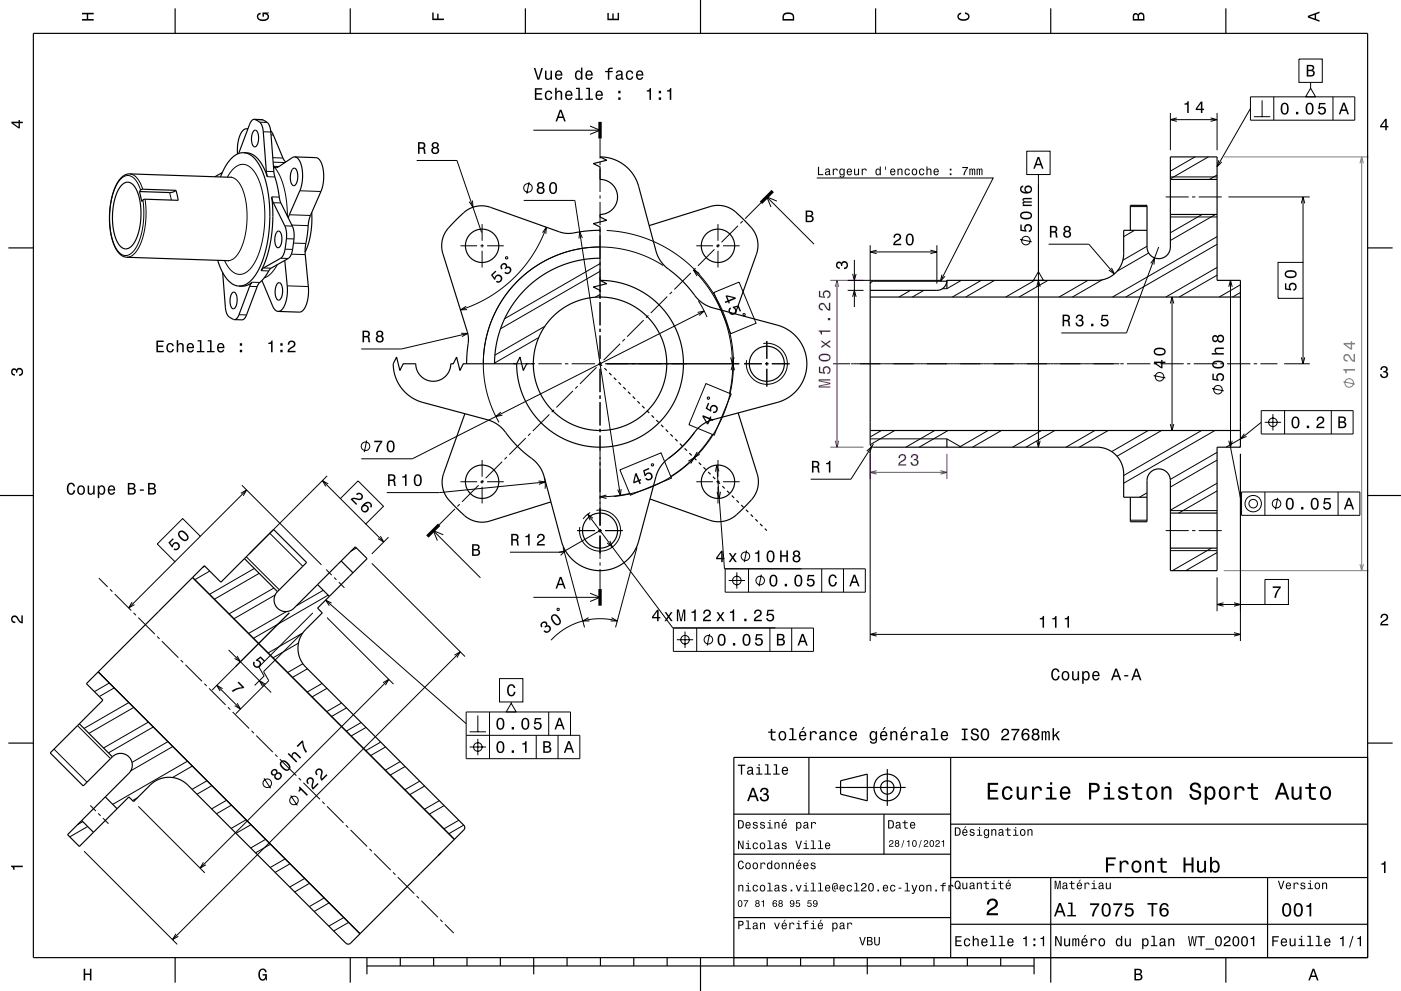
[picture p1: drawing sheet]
<svg xmlns="http://www.w3.org/2000/svg" width="420mm" height="297mm" viewBox="0 0 420 297" stroke-linecap="round" stroke-linejoin="round" font-family="sans-serif">
<g fill="none" stroke="#000" stroke-width=".3">
<path d="M76.5 35.8l2.3 .1M77.8 36.6l2.3 .1M78.9 39.5l2.3 .1M159.9 39h20M176.9 37.8l3 1.2-3 1.3M350.9 33.9v11.1M364.9 33.9v11.1M38.9 52.1l1.1 .3 1.1 .9 1 1.6 .7 1.8M42.1 57l-.8-2.1-1-1.3-1.1-.8-1.3-.2-1.1 .6-1.2 1.2-1.2 2.1-.7 2.2-.6 2.8-.2 2.9v2.8l.4 2.8 .5 2.3 .9 2 1 1.4 1.2 .8h1.3l1.3-.6 1.1-1.4 1.2-2.4 .7-2.5 .5-3.2 .1-3.2-.3-3.3M43.5 59.7l.3 3-.1 3-.4 3.1-.7 2.9-.9 2.3-1.2 1.8-1.2 1-1.3 .3M50.9 57.7l.5 2.3M68.2 53.1l1.8-2.5 2-1.2 .9-.1 1.1 .2 1.8 1.3 1.7 2.8 1.1 3.5 .6 4.1 .2 4.7-.5 4.9-1 4.2-1.5 3.5-1.7 2.4-1.8 1.2-1 .1-1.1-.1-1.8-1.3-1.7-2.7"/>
<path d="M69.1 53.1l1.1 .3 1 .8 .9 1.2 .7 1.7 1 4.2 .2 4.6-.5 4.6-1.3 4.1-.8 1.4-1.1 1.3-.9 .6-1.1 .2M79.8 51.4h2.3M80.1 53h2.3M81.3 40.4l.6 .1M81.5 59l2.2 .1M81.8 47.3l3 .1M81.9 48.6l3.5 .1M82 49.8l1.6 .1M82.6 50.6l1.6 2.7 1 3.2 .7 3.9 .3 4.4M89.9 57.2l6.3 .2M124.9 48.1h12.1l7.4 21.6M158.6 54.6l-.7 3.5"/>
<path d="M179.9 41.5v6M179.9 48.5v1M179.9 50.5v7M179.9 58.5v1M229.9 59l14.1 14.2M311.3 55.3v78.7M349.5 59h6.9M350.9 53h14M357.4 59h1M358.3 47l-7.4 4.3M359.4 59h6.9M362.2 47l-11.3 6.6"/>
<path d="M364.9 52.4l-2.3 1.4M368.3 59h24.3M81.9 60.7l2.3 .1M83.1 79.3l-1.9 2.7-2 1.3M84.2 77.4l2.2 .1M85.4 67.7l2.2 .1M85.4 74.7l2.3 .1M85.9 71.5l2.2 .1M86.7 64.4l6.4 .2M87.3 76.2l4.2 .1M87.5 67.5l4.9 .1M88 72.8l3.7 .2"/>
<path d="M138 73.7h5M141.7 60.1l.1 2-1.1-1.7M144 73.7h1M144.5 67.2v5M144.5 73.2v1M144.5 75.2v5M146 73.7h5M151.6 77.1l.5-.1 .1 .4-.5 .2zM157 60.1h15.3l13.7 88.5M162.7 69.7l1.1-1.6-.2 2M163.8 68.1l-1.9 4.4-2.2 3.9-2.8 3.8-3.1 3.3-3.2 2.8-3.9 2.7-4 2.1-4.7 1.8M174.6 71.3l-.8-1.8-.2 2"/>
<path d="M179.9 74l-3.5 .2-3.5 .5-3.4 .9-3.2 1.2-3.2 1.5-3 1.8-2.6 2-2.5 2.4-2.4 2.6-1.9 2.6-1.7 2.8-1.5 3.1-1.2 3.6-.8 3.4-.6 6.4M179.9 79l-28.6 16.5M179.9 60.5v7M179.9 68.5v1M179.9 70.5v7M179.9 78.5v1M181.9 69.1l3.8 .3 3.4 .7 3.6 1 3.7 1.5 3.4 1.7 3.3 2.2 3 2.3 2.7 2.6 2.4 2.8 2.1 2.8 1.9 3.3 1.7 3.6 1.3 3.5 .9 3.6 .6 3.7 .2 3.5-.1 3.8-.5 3.7-.8 3.9-1.1 3.3-1.5 3.5-1.6 3.1-2.1 3.1-2.3 2.9-2.7 2.7-2.8 2.4-2.9 2.1-3.2 1.8-3.4 1.6-3.6 1.2-3.8 1-3.5 .5M198.8 79.6l-4.9-2.6-5.4-1.9-5.9-1-5.8 .1-5.9 1-5.4 1.9-5.2 2.9-4.5 3.6-3.8 4.3-3.1 4.8-2.4 5.8-1.3 5.6-.3 5.5 .6 6 1.5 5.5 2.6 5.5M208.7 73.7h5M214.2 74.7l-5 5M214.7 73.7h1M215.2 67.2v5"/>
<path d="M215.2 73.2v1M215.2 75.2v5M215.6 73.3l-.7 .7M216.7 73.7h5M221.3 67.7l-5 4.9M222.7 66.2l-.7 .8M228.1 60.8l-4.7 4.7M232.9 60.3l-3-1.3 1.2 3M260.9 73.5v11.5M280.9 73.5v11.5M305.8 71.8l3.5 .7M338.9 61.9h5"/>
<path d="M340.1 69l-3.2 1.9M343.9 73.8l-7.3 4.2M344.4 75.8l-9.5 5.5M350.9 65h14M360.4 64.3l-9.5 5.5M364.4 64.3l-13.5 7.8M364.9 73.2l-27.4 15.8M364.9 70.9l-31.4 18.1M71.6 94.3l2.3 .1M74.8 85.8l2.3 .1M75.6 84.6l2.3 .1M78.3 81.1l2.3 .1"/>
<path d="M79 80.3l2.3 .1M86.1 85.7l6.3 .2M138.2 99.9h2l-1.7 1M139.7 91.8l-1.7 1.1 2-.1M140.2 99.9l-19.8 4.7h-12.1M163.3 97.8l-14.9 8.6M179.9 81.3l-29.9 17.2M179.9 88.2l-1.5 .9M179.9 80.5v7M179.9 88.5v1M179.9 90.5v7M179.9 98.5v1"/>
<path d="M193 95.9l-5 5M194.4 94.5l-.7 .7M200 88.9l-4.9 4.9M201.5 87.5l-.8 .7M207.1 81.8l-4.9 4.9M207.9 81l2.8 3.1 2.2 3 2.1 3.4 1.6 3.4 1.2 3.5 1 4.2 .6 3.9 .2 3.5M208.5 80.4l-.7 .7M209.2 93.6l1.9-.4-1.5 1.4M209.3 90.1l2.7 4.9M209.7 82l-1.8-1 1 1.7M211.1 93.2l-87.5 44.3h-15.3M214 87.7l7.6-3.2 5.1 12.4-7.6 3.1z"/>
<path d="M222.8 94l.5 .1v.5l-.5-.1zM254.1 87h4.8M254.1 84h27.8M261 87l-.1 .1M273 87l-3.5 2M277 87l-3.5 2M288.2 84l-4.3 2.5h-1.4M294.2 84l-8.7 5M298.2 84l-8.7 5M310.2 84l-8.7 5M310.8 86l.5-2 .5 2M314.2 84l-8.7 5"/>
<path d="M326.2 84l-8.7 5M330.4 83.9l-8.9 5.1M350.9 91l.5-2 .5 2M351.4 89v40M364.9 82.5l-11.4 6.5M364.9 80.2l-15.4 8.8M371.9 87.7l-2.4 1.3M371.9 85.4l-6.4 3.6M153.9 109h4.5M159.4 109h1M161.4 109h7M161.5 101.2l-13.2 7.6"/>
<path d="M169.4 109h1M171.4 109h7M171.8 117.2l-5 4.9M173.2 115.7l-.7 .7M178.8 110.1l-4.9 4.9M179.4 109h1M179.9 100.5v7M179.9 108.5v1M179.9 110.5v7M179.9 118.5v1M180.2 108.7l-.7 .7M181.4 109h40.3"/>
<path d="M185.9 103l-5 5M187.3 101.6l-.7 .7M211.6 115l7.6 3.1-5.1 12.3-7.6-3.1zM212.1 119.1l.5-.1v.6h-.5zM219 107.1l.6 1.9 .5-1.9M219.2 111l.5-2 .5 2M219.7 109l-.3 4.4-.7 4.5M223.1 109h5.3M228.8 103a6.2 6.2 0 0 1 7.2 5.7 6.2 6.2 0 0 1-6.5 6.5 6.2 6.2 0 0 1-5.7-7.2M229.4 109h1M229.9 102.2v5.3M229.9 108.5v1"/>
<path d="M229.9 110.5v5.3M231.4 109h5.3M249.8 109h5.1M255.2 109h80.4M335.9 109h1M337.9 109h7M345.9 109h1M345.9 112.6l3.5 .7M347.9 109h7M355.9 109h1M357.9 109h7M365.9 109h1"/>
<path d="M367.9 109h7M375.9 109h1M377.9 109h5.1M385 109h7.6M109.9 132l-.7 3.5M144.5 137.9v5M150.1 123.5l-1.4 1.3 1.9-.4M150.5 138.4l-4.9 4.9M152 137l-.8 .7M157.6 131.3l-4.9 4.9M159 129.9l-.7 .7M164.7 124.2l-5 5"/>
<path d="M166.1 122.8l-.7 .7M179.9 120.5v7M179.9 128.5v1M179.9 130.5v27M195.4 139.1h.5l-.1 .5h-.5zM206.3 138.2l1.8-1-1 1.7M208.1 137.2l-3.3 3-3.7 2.6M208.2 129.6l-3.8 4.4-4 3.4M209 135.4l-1 1.8 1.8-1M213.6 130.2l-2.7 3.8-2.9 3.2M214.9 139.4l2.3 31.1h23.1M215.2 137.9v5"/>
<path d="M260.9 135v57.1M260.9 131.5h23l4.3 2.5M264.2 129l-3.3 2M268.2 129l-7.3 4.3M280.2 129l-8.6 5M284.2 129l-8.6 5M296.2 129l-8.6 5M300.2 129l-8.6 5M310.8 132.1l.5 1.9 .5-1.9M312.2 129l-8.6 5M316.2 129l-8.6 5M328.2 129l-8.6 5"/>
<path d="M332.2 129l-8.6 5M344.2 129l-10.9 6.3M348.2 129l-13.3 7.7M350.9 127.1l.5 1.9 .5-1.9M360.2 129l-23.3 13.5M364.2 129l-27.3 15.8M364.9 137.9l-14 8.1M364.9 135.6l-14.1 8.1M371.9 133.8l-.3 .2M371.9 131.5l-4.3 2.5M371.9 136v56.1M72.5 145.4l23.9 23.9"/>
<path d="M80.9 159.8l9.9 9.9M98.1 142.6l-23.4 23.4M129.9 159l14.1 14.2M136.4 152.5l-4.7 4.8M137.8 151.1l-.7 .7M138 144.4h5M143.5 145.4l-5 5M144 144.4h1M144.5 143.9v1M144.5 145.9v5M144.9 144l-.7 .7M146 144.4h5"/>
<path d="M161.5 144.1l1.9 .4-1.8 .7M163.1 142.9l.3 1.8v1.8M163.4 144.5l-31.6 3.1h-15.8M173.1 159h5.3M176.2 154.1l25.5 34.1h42.2v7h-42v-7M176.9 153.6l-1.2 .9-.9 1M177.8 155.3l-1.6-1.2 .7 1.9M178.8 153a6.2 6.2 0 0 1 7.2 5.7 6.2 6.2 0 0 1-6.5 6.5 6.2 6.2 0 0 1-5.7-7.2M179.4 159h1M179.9 158.5v1M179.9 159l-11.2 6.5h-15.8M181.4 159h5.3"/>
<path d="M181.8 148.4l-1.9 .5 1.9 .5M185.8 140.8l12.4-5.1 3.1 7.6-12.3 5.1zM186.2 146.6l-.2 2-.8-1.9M188.8 147.9l-4.7 .8-4.2 .2M208.7 144.4h5M214.7 144.4h1M215.2 143.9v1M215.2 145.9v5M215.5 141.3l-.6-1.9-.4 2M216 147.4l-.4 2-.6-1.9M216.7 144.4h5M338.9 155.9h5"/>
<path d="M343.9 147.7l-2.3 1.3M349.5 159h6.9M350.9 153h14M357.4 159h1M359.4 159h6.9M364.9 147.1l-11.5 6.7M364.9 144.8l-14 8.1M29.6 173.3l2.7 2.6M33 176.6l.7 .7M34.4 178l4.9 5M61.4 169.7l-.7 .4M62.9 171.2l-4.5 2.5"/>
<path d="M73.8 166.9l9.9 9.9M76.2 170.4l-13.4 7.7M77.7 171.8l-13.4 7.8M82.1 176.2l-13.5 7.8M82.5 178.3l-12.4 7.2M96.9 176.9l-8.1 4.7M97.8 170.7l1.6 1.7M98.4 178.4l-22.4 12.9M100.2 173.1l.7 .7M101.6 174.5l1.7 1.7M106.9 164.2l-1.7 1M111.5 168.8l27.9 28"/>
<path d="M116.5 161l-5 5M132.9 160.3l-3-1.3 1.2 3M159.9 179h20M167.6 165.5l1.9-.5-1.4 1.4M168.8 164.1l6.4 23.9M176.9 177.8l3 1.2-3 1.3M179.9 160.5v7M179.9 168.5v1M179.9 170.5v6M182.8 162.1l.8 1.9-1.6-1.3M191 164.1l-6.5 23.9M217.4 170.5h42v7h-42z"/>
<path d="M218.4 174h4.9M220.9 171.5v4.9M223.8 165l-.7 3.5M224.4 170.5v7M228.2 172.2l-.7 3.5M246.3 170.5v7M252.9 170.5v7M350.9 165h14M351.2 164.3l-.3 .1M363.2 164.3l-11.7 6.7M364.9 165.6l-9.4 5.4M364.9 173v10.2"/>
<path d="M40.1 183.7l.7 .7M41.5 185.1l4.9 4.9M47.1 190.8l.7 .7M48.5 192.2l5 4.9M54.2 197.8l.7 .7M55.6 199.2l5 5M85.9 183.3l-11.4 6.5M86.7 183.7l-23.1 23.1M89.5 192.8l-7.7 4.4M90.3 190l-11.3 11.3 1.6 2.7-9.9 9.9M90.8 189.7l-10.4 6M90.8 198.9l-4.6 2.7"/>
<path d="M93.8 183.7l-16.2 16.2 1.6 2.7-2.9 2.8M98 185.1l20 19.9M167 182.4l.5-.1 .1 .6h-.5zM176.4 185.1l-1.7 1h2M183.3 185.1l1.8 1h-2M185.1 186.1l-2.5-.5-2.7-.2-3 .2-2.7 .6-2.6 1-2.2 1.2-2.2 1.6-2 1.9M202.9 191.7h4.9M205.4 189.3v4.9M208.9 188.2v7M212.7 190l-.7 3.5M230.8 188.2v7M237.3 188.2v7"/>
<path d="M23.2 217.5l9.9 9.9M32.8 204.7l-4.5 2.6M34.2 206.2l-4.4 2.5M38.6 210.6l-13.4 7.7M40.1 212l-13.4 7.8M44.5 216.4l-13.5 7.8M46 217.9l-13.5 7.7M61.3 204.9l.7 .7M62.7 206.3l4.9 5M68.3 212l.7 .7M69.7 213.4l5 4.9M75.4 219l.7 .7"/>
<path d="M92.2 200.4l-4.5 2.6M96.6 204.8l-4.5 2.6M98 206.3l-4.5 2.6M102.4 210.7l-4.5 2.6M103.9 212.1l-4.5 2.6M108.3 216.5l-4.5 2.6M109.7 218l-4.5 2.6M16.2 224.5l9.9 9.9M41.2 239.1l-1.5 .8M50.4 222.3l-10.8 6.2M51.8 223.7l-12.6 7.3M56.2 228.1l-22.4 13"/>
<path d="M57.7 229.6l-6 3.4M62.1 234l-4.5 2.6M63.5 235.4l-4.5 2.6M67.9 239.8l-4.5 2.6M76.8 220.4l5 5M82.5 226.1l.7 .7M83.9 227.5l4.9 5M89.5 233.2l.8 .7M91 234.6l4.9 4.9M114.1 222.4l-4.5 2.6M115.6 223.9l-4.5 2.5M120 228.3l-4.5 2.5"/>
<path d="M121.4 229.7l-4.4 2.6M125.8 234.1l-4.4 2.6M127.3 235.6l-4.5 2.6M131.7 240l-4.5 2.6M24.8 246.2l-1.6 1M25.2 255.1l27.9 27.9M26.3 247.7l-5.4 3.1M27.1 241.4l1.6 1.7M29.4 243.8l.8 .7M30.9 245.2l1.6 1.7M41.5 241.7l19.9 19.9M69.4 241.3l-4.5 2.6"/>
<path d="M73.8 245.7l-4.5 2.6M75.2 247.2l-4.4 2.5M79.6 251.5l-4.4 2.6M81.1 253l-4.5 2.6M85.5 257.4l-4.5 2.6M87 258.9l-4.5 2.6M96.6 240.2l.7 .8M98 241.7l5 4.9M103.7 247.3l.7 .7M105.1 248.7l5 5M110.8 254.4l.7 .7M112.2 255.8l4.9 5"/>
<path d="M133.2 241.4l-4.5 2.6M137.6 245.8l-4.5 2.6M139 247.3l-4.5 2.6M91.3 263.3l-4.4 2.5M92.8 264.7l-4.5 2.6M97.2 269.1l-4.5 2.6M98.7 270.6l-4.5 2.6M103.1 275l-4.5 2.6M104.5 276.4l-4.5 2.6M117.8 261.5l.7 .7M119.2 262.9l5 4.9M124.9 268.5l.7 .7"/>
<path d="M126.3 269.9l5 5M132 275.6l.7 .7M133.4 277l2.6 2.6"/>
<circle cx="158.3" cy="56.3" r="1.28"/>
<circle cx="307.6" cy="72.1" r="1.28"/>
<circle cx="347.6" cy="112.9" r="1.28"/>
<circle cx="109.6" cy="133.7" r="1.28"/>
<circle cx="220.9" cy="174" r="1.28"/>
<circle cx="223.5" cy="166.7" r="1.28"/>
<circle cx="227.9" cy="174" r="1.28"/>
<circle cx="205.4" cy="191.7" r="1.28"/>
<circle cx="212.4" cy="191.7" r="1.28"/>
</g>
<path d="M248.9 84h10M248.9 134h10M260.9 136v7.6M283.9 136v7.6" fill="none" stroke="#800080" stroke-width=".3"/>
<path d="M366.9 47h43.3M366.9 171h43.3" fill="none" stroke="#808080" stroke-width=".3"/>
<g fill="none" stroke="#000" stroke-width=".35">
<path d="M10 10h400v277h-400zM52.5 2.5v7.5M105 2.5v7.5M157.5 2.5v7.5M210 0v10M262.5 2.5v7.5M315 2.5v7.5M367.5 2.5v7.5M73.9 38.6a3.8 3.8 0 0 0-2.4 3.5l-.3 4M73.9 38.6l.4 .1M73.9 38.6h.4M76.1 39.2l.3-.2a2.17 2.17 0 0 1 1.1 2.7 1.92 1.92 0 0 1-1.2 2.3 3.9 3.9 0 0 1-.2-4.8z"/>
<path d="M76.2 35.8l2.4 .1 .8 .3a3.3 3.3 0 0 1 1.8 3.4l1 12.5 .9 3.4 .9 4.9 4 8.3 .2 2.2-.4 3.4a4.5 4.5 0 0 1-1.4 3.2l-5.3 3-1.8 2.7-1.7 1.8-4.3 10.4-.7 .5-2.3-.1M76.2 35.8l.9 .4a3.3 3.3 0 0 1 1.8 3.3l.9 11.9 .3 1.6-1.3-3.3-1.8-2.4-1.8-1.3-2.2-.2M76.2 35.8l-.7 .3-.6 .9-3.4 9M81.1 39.2l.8 1.1 3 7.2 .8 1M36.5 55.4l1-.6 .9-.2 .9 .3 .9 .8 1.4 2.9 .6 3.9-.1 4.4-.9 3.8-1.5 2.7-.9 .9-.9 .3-1.4-.5-1.3-1.6-1-2.7-.4-3v-3.6l.5-3 1-3zM52.7 57l.7 3-9.9-.3-.6 .2-.4 .5-.7-3M52.7 57l-10-.3-.5 .2-.4 .5M52.7 57l-.9 .6-.9 .1-9.1-.3M66.6 51.7l-2.2 1.3M69.5 53.1l-30.6-1a4.7 4.7 0 0 0-4 3.2 24 24 0 0 0-.1 19.4 4.1 4.1 0 0 0 3.2 2.4l30.6 1.1M73 45.8l-1.9 .4-1.9 1.4-1.7 2.4-1.4 3M73 45.8l1.7 .4 1.5 1.1 1.4 2 1.2 2.4 .9 2.9 .7 3.5 .4 4 .1 3.8-.3 4-.6 3.8-.9 3.3-1.2 3.1-1.3 2.3-1.6 1.9-1.6 1.1-1.7 .3"/>
<path d="M81.5 59l.4 1.6 3.8 7.9 .2 2.3-.4 3.4a4.5 4.5 0 0 1-1.3 3.2l-5.3 3-.6 .7 1.9-4.7 1.1-5.4 .5-6zM82 49.8h.1M82 49.8l.6 .8M87.8 50.6l.2-.2a1.56 1.56 0 0 1 1.3 2 2.81 2.81 0 0 1-1.3 3.2 3.5 3.5 0 0 1-.7-4.2zM88.4 47l6.3 .2a3.7 3.7 0 0 1 2.2 3.7l.1 2.4-.3 2.4-3.9 9.7-1.3 8.5v2.3l1 10.9-.2 2.2-.5 2.2a2.67 2.67 0 0 1-2.1 2l-6.3-.2M88.4 47l-.8 .3-4.4 2.9h-.6l-.6-.4M88.4 47a3.7 3.7 0 0 1 2.2 3.7l.1 2.9-.5 2.6-3.8 9.1M350.9 53.8h14M2.5 74.3h7.5M65.3 78l1.1 3.1 1.6 2.4 1.8 1.7 1.9 .5M83.1 69.4l.3-.1a2.16 2.16 0 0 1 1.1 2.7 1.8 1.8 0 0 1-1.3 2.2 4.1 4.1 0 0 1-.1-4.8zM85.4 78.1l.8 8.8-.2 2.4-.6 1.9a2.68 2.68 0 0 1-2 2.1"/>
<path d="M93.4 63.7l.1 3.1-.4 3.4-.7 3.1-.9 2.3M179.9 69l-4 .2-3.9 .6a8 8 0 0 1-4.3-.3l-20.6-7.4a8.7 8.7 0 0 0-9.7 3.2l-2.5 2.5a8.1 8.1 0 0 0-2.1 8.2l7.3 23.4a21.5 21.5 0 0 1-.2 7.6v2M179.9 77.4l-3 .1-3.2 .5-2.9 .7-3.1 1.1-2.7 1.3-2.8 1.7-2.4 1.8-2.4 2.2-2.2 2.4-1.7 2.4-1.7 2.8-1.2 2.7-1.7 5.8-.6 6.1M194.6 67.6l18.3-5.7a8.7 8.7 0 0 1 9.3 3.2l2.8 2.9a8 8 0 0 1 1.8 8.2l-6.4 17.9M338.9 69v-7.5h5v12.5a3.5 3.5 0 0 0 3.5 3.5 3.5 3.5 0 0 0 3.5-3.5v-27h14v37h7v50h-7v37h-14v-27a3.5 3.5 0 0 0-3.5-3.5 3.5 3.5 0 0 0-3.5 3.5v12.4h-5v-7.4M343.9 69h-7v7a8 8 0 0 1-8 8h-45M350.9 64.3h14M410 74.3h7.5M66.8 81.7l.8 10.4a3.4 3.4 0 0 0 2.7 3.7M69.7 87.7l.2-.1a1.33 1.33 0 0 1 1.2 1.7 2.77 2.77 0 0 1-1.2 3.2 3.6 3.6 0 0 1-.6-4.2zM71.7 85.7l2-.1 1.9-1-.7 1.1-3.4 9.1-.6 .7-.6 .3M78.5 84.1l3.2 7.6a2.24 2.24 0 0 0 1.7 1.6"/>
<path d="M83.2 85l.2-.2a1.17 1.17 0 0 1 1.3 1.5 3.2 3.2 0 0 1-1.2 3.7 3.4 3.4 0 0 1-.8-4zM179.9 84v-16l-2-1 4-1-2-1v-.7h.2a5.2 5.2 0 0 0 5-5.4 5.2 5.2 0 0 0-5.2-5.1v-3.8l-2-1 4-1-2-1 2.4 .3 2.6 .8 2.2 1.3 2 1.9 1.2 1.8 1 2.1 5.4 20.2 .8 1.9 1.6 2.2 5.4 4.6 4.4 5.2 1.2 1.2 1.7 1 1.6 .7 20.5 5.5 2.6 1.3 2.3 2 1.3 1.8 1 2 .6 2.2 .2 2.2-.3 2.3-.6 2.1-1.1 2-1.4 1.8-2.1 1.7-2.5 1.2-20.6 5.6-1.9 .8-1.8 1.3-4.3 5.1-2.3 2.2-3.7 3-1.8 2.4-.8 1.9-5.4 20.2-1.7 3.3-2.1 2.2-2.5 1.6-3.1 1-3 .1-2.4-.5-2.5-1-2.3-1.7-1.8-2.1-1.5-3.1-5.3-20-.8-1.8-1.9-2.6-3.5-2.7-2.5-2.5-4.2-4.9-1.8-1.4-2.1-.8-20.7-5.7-2.4-1.2-2.3-2-1.3-1.8-.9-1.8-.6-2.1-.2-2.3 1-2 1 4 1-2h3.7v.3a5.2 5.2 0 0 0 5.4 5 5.2 5.2 0 0 0 5.1-5.3h.8l1-2 1 4 1-2h16M179.9 89l3 .2 2.7 .6 2.5 1 2.9 1.6 2.1 1.7 2.3 2.3 1.6 2.2 1.3 2.7 1 2.9 .5 2.9 .1 2.8-.4 2.9-.8 2.9-1.1 2.5-1.5 2.6-2 2.3-2.2 1.9-2.6 1.7-2.7 1.2-2.7 .7-2.7 .4h-3l-2.9-.5-3.1-1-2.7-1.4-2.4-1.7-2.2-2.1-1.7-2.2-1.3-2.4-1.1-2.8-.7-3.1-.2-2.8M179.9 89l-4 .4-3.8 1.2-3.3 1.8-3.1 2.5-2.5 3.1-1.8 3.3-1.1 3.8-.4 3.9M179.9 84l2 1-4 1 2 1v2M179.9 84l3.5 .3 3.7 .8 3.5 1.3 3.2 1.9 2.8 2.1 2.6 2.7 2 2.9 1.7 3.3 1.2 3.3 .7 4 .1 3.5-.5 3.7-.9 3.4-1.5 3.4-1.9 3.2-2.3 2.7-3 2.6-2.9 1.9-3.2 1.4-3.9 1.1-3.7 .5-3.5-.1-3.4-.5-3.6-1.2-3.4-1.6-3-2.2-2.8-2.5-2.1-2.8-1.9-3.2-1.3-3.3-.9-3.8-.3-3.8M260.9 89h111M283.9 84.3h-22l-.7 .2-.3 .4v48.1l.2 .7 .8 .3h67a8 8 0 0 1 8 8v7h7M283.9 84a3 3 0 0 1-3 3h-20M283.9 84v2.5M154.9 109l1-2 1 4 1-2h2M179.9 109l.6 .6"/>
<path d="M181.2 110.3l.7 .7M182.6 111.7l.7 .8M184 113.2l.7 .7M185.4 114.6l.7 .7M186.9 116l.7 .7M188.3 117.4l.7 .7M189.7 118.8l.7 .7M139.4 124l-6.4 17.9a8.7 8.7 0 0 0 3.1 9.6l2.6 2.5a8.1 8.1 0 0 0 8.2 2.1l18.3-5.7M191.1 120.2l.7 .7M192.5 121.6l.7 .8M193.9 123.1l.7 .7M195.3 124.5l.7 .7"/>
<path d="M196.8 125.9l.7 .7M198.2 127.3l.7 .7M199.6 128.7l.7 .7M201 130.1l.7 .7M202.4 131.5l.7 .8M203.8 133l.7 .7M205.2 134.4l.7 .7M206.7 135.8l.7 .7M208.1 137.2l.7 .7M209.5 138.6l.7 .7M221.3 123.8l5.7 18.2a8.7 8.7 0 0 1-3.2 9.3l-2.7 2.7a8 8 0 0 1-8.4 1.9l-17.9-6.4M260.9 129h111"/>
<path d="M283.9 131.5v2.5M0 148.5h10M210.9 140l.7 .7M212.3 141.4l.7 .8M213.7 142.9l.7 .7M215.1 144.3l.7 .7M216.6 145.7l.7 .7M218 147.1l.7 .7M219.4 148.5l.7 .7M220.8 149.9l.7 .7M222.2 151.3l.7 .8M223.6 152.8l.7 .7"/>
<path d="M225 154.2l.7 .7M226.5 155.6l.7 .7M227.9 157l.7 .7M229.3 158.4l.6 .6M350.9 153.8h14M410 148.5h10M57.7 173.1l78.5 78.5M73.3 167.4l9.9 9.9M83.2 177.3a3.5 3.5 0 0 0 0 5 3.5 3.5 0 0 0 4.9 0l18.4-18.4 3.6 3.5-14.9 14.9 1.4 1.4-4.9 4.9a8 8 0 0 0 0 11.3l47.3 47.4 .3 .8-.3 .6-33.9 34-.7 .3-.7-.3-47.4-47.4a8 8 0 0 0-11.3 0l-4.9 4.9-1.5-1.4-14.8 14.9-3.6-3.6 18.4-18.3a3.5 3.5 0 0 0 0-5 3.5 3.5 0 0 0-4.9 0M83.2 177.3l8.7-8.7-9.9-9.9-15.8 15.8-4.9-5-35.4 35.4 5 4.9-15.9 15.8 9.9 9.9 8.8-8.7M95.2 175.2l3.5 3.5M102.3 168.1l3.5 3.6"/>
<path d="M350.9 164.3h14M23.8 216.9l9.9 9.9M29.4 201.4l78.5 78.4M2.5 222.7h7.5M31.6 238.8l3.5 3.6M242.5 227v17M250.5 236h21M252 234l8-2v8l-8-2zM266 230.5v11M285 227v60M410 222.7h7.5M410 227h-190v62.5"/>
<path d="M24.5 245.9l3.5 3.5M220 244h65M220 256h65M265 244v12M285 247h125M220 275h65M285 277h125M285 263h125M315 263v31.5M380 263v24M52.5 287v7.5M105 287v7.5"/>
<path d="M110 289.5h200M110 287v5M120 287v2.5M130 287v2.5M140 287v2.5M150 287v2.5M160 287v5M170 287v2.5M180 287v2.5M190 287v2.5M200 287v2.5M210 287v10"/>
<path d="M230 287v2.5M240 287v2.5M250 287v2.5M260 287v5M270 287v2.5M280 287v2.5M290 287v2.5M300 287v2.5M310 287v5M367.5 287v7.5"/>
<circle cx="144.5" cy="73.7" r="5"/>
<circle cx="215.2" cy="73.7" r="5"/>
<circle cx="229.9" cy="109" r="5.3"/>
<circle cx="144.5" cy="144.4" r="5"/>
<circle cx="179.9" cy="159" r="5.2"/>
<circle cx="215.2" cy="144.4" r="5"/>
<circle cx="266" cy="236" r="4"/>
<circle cx="266" cy="236" r="2"/>
</g>
<path d="M179.9 36.5v5M231.7 57.3l-3.6 3.5M131.7 157.3l-3.6 3.5M179.9 176.5v5" fill="none" stroke="#000" stroke-width="1" stroke-linecap="butt"/>
<g fill="#000">
<path d="M24.6 3.8h3.5v.5h-1.7v1.4h1.7v.5h-3.5v-.5h1.4v-1.4h-1.4z" fill-rule="evenodd"/>
<path d="M77.3 4.2l.8-.4v.5l-.3 .1a.68 .68 0 0 0-.4 .6 .68 .68 0 0 0 .4 .6 1.68 1.68 0 0 0 2.4-.6 .93 .93 0 0 0-1.1-.8v.8h-.4v-1.3h1.9v.3l-.5 .1 .4 .4a1.19 1.19 0 0 1-.9 1.7 1.9 1.9 0 0 1-2.6-1.3z" fill-rule="evenodd"/>
<path d="M129.6 3.8h.4v1.8h1.1v-1.5h.4v1.5h1.6v.4h-3.5z" fill-rule="evenodd"/>
<path d="M182.1 3.9h.4v1.7h1.1v-1.6h.4v1.6h1.2v-1.8h.4v2.3h-3.5z" fill-rule="evenodd"/>
<path d="M235 4a2.21 2.21 0 0 0-.4 2.2h3.5v-1.2a1.92 1.92 0 0 0-3.1-1zM235.3 4.4l.4-.2a1.45 1.45 0 0 1 2 .8v.7h-2.7l.1-1z" fill-rule="evenodd"/>
<path d="M287.3 4.2l.8-.4v.4l-.3 .1a.66 .66 0 0 0-.4 .6 .66 .66 0 0 0 .4 .6 1.69 1.69 0 0 0 2.5-.5 .9 .9 0 0 0-1-.8v-.5a1.24 1.24 0 0 1 1.4 1.1 1.24 1.24 0 0 1-1.1 1.4 1.93 1.93 0 0 1-2.6-1.2z" fill-rule="evenodd"/>
<path d="M339.8 4.2l-.2 2h3.5v-1.4a.98 .98 0 0 0-.7-1 .98 .98 0 0 0-1.2 .6 .84 .84 0 0 0-1.4-.2zM340.1 4.5l.4-.1 .4 .1 .1 1.2h-1zM341.6 4.4l.4-.2a.58 .58 0 0 1 .7 .7v.8h-1.2z" fill-rule="evenodd"/>
<path d="M392.1 4.7v.6l3.5 1.2v-.4l-1-.4v-1.4l1-.4v-.4zM392.6 5l1.5-.5v1z" fill-rule="evenodd"/>
<path d="M3.4 36.5v.4l2.1 1.6h.5v-1.6h.8v-.4h-.8v-.5h-.4v.5zM4 36.9h1.6v1.1z" fill-rule="evenodd"/>
<path d="M160.3 26.4v3.5h2.3v-.4h-1.8v-1.2h1.6v-.4h-1.6v-1.1h1.7v-.4zM163.6 27.5a1.45 1.45 0 0 0-.2 1.7 1.45 1.45 0 0 0 1.5 .7l.6-.5 .1-.4h-.5l-.4 .6a1.02 1.02 0 0 1-.9-1 1.02 1.02 0 0 1 .9-1l.4 .5h.5a1.09 1.09 0 0 0-.8-.9 1.09 1.09 0 0 0-1.2 .3zM166.4 26.3v3.6h.5v-1.5a.64 .64 0 0 1 .4-.8 .64 .64 0 0 1 .8 .3v2h.4v-1.8a.88 .88 0 0 0-.6-.9 .88 .88 0 0 0-1 .4v-1.3zM169.7 27.5a1.45 1.45 0 0 0-.3 1.6 1.45 1.45 0 0 0 1.5 .9l.7-.8h-.5l-.5 .4a.76 .76 0 0 1-.7-.9h1.7a1.16 1.16 0 0 0-.5-1.4 1.16 1.16 0 0 0-1.4 .2zM170 27.7l.3-.1a.67 .67 0 0 1 .6 .1 .67 .67 0 0 1 .3 .6h-1.3zM172.7 26.3v.4h.7v2.9h-.9v.3h2.2v-.3h-.9v-3.3zM175.7 26.3v.4h.7v2.9h-.9v.3h2.3v-.3h-.9v-3.3zM178.8 27.5a1.45 1.45 0 0 0-.2 1.6 1.45 1.45 0 0 0 1.4 .9l.7-.8h-.4l-.6 .4a.75 .75 0 0 1-.7-.9h1.7a1.16 1.16 0 0 0-.4-1.4 1.16 1.16 0 0 0-1.5 .2zM179.2 27.7l.2-.1a.67 .67 0 0 1 .7 .1 .67 .67 0 0 1 .2 .6h-1.3zM185.3 29.2v.7h.7v-.7zM185.3 27.2v.8h.7v-.8z" fill-rule="evenodd"/>
<path d="M160 20.4l1.2 3.5h.5l1.1-3.5h-.5l-.9 3-.9-3zM163.4 21.2v1.8a.89 .89 0 0 0 .6 .9 .89 .89 0 0 0 1.1-.4v.4h.4v-2.7h-.5v1.5a.64 .64 0 0 1-.3 .8 .64 .64 0 0 1-.9-.3v-2zM166.7 21.5a1.46 1.46 0 0 0-.3 1.6 1.46 1.46 0 0 0 1.5 .8l.7-.8h-.5l-.6 .5a.75 .75 0 0 1-.7-.9h1.8a1.17 1.17 0 0 0-.5-1.4 1.17 1.17 0 0 0-1.4 .2zM167 21.7l.2-.2a.67 .67 0 0 1 .7 .1 .67 .67 0 0 1 .2 .7h-1.3zM172.6 21.5a1.49 1.49 0 0 0-.2 1.5 1.49 1.49 0 0 0 1.2 .9l.6-.4v.4h.4v-3.6h-.4v1.3a.89 .89 0 0 0-1.6-.1zM173 21.7a.62 .62 0 0 1 .7-.2 .62 .62 0 0 1 .4 .6 .91 .91 0 0 1 .1 1 .91 .91 0 0 1-1 .4l-.4-.5zM175.8 21.5a1.46 1.46 0 0 0-.3 1.6 1.46 1.46 0 0 0 1.5 .8l.7-.8h-.5l-.6 .5a.76 .76 0 0 1-.7-.9h1.8a1.17 1.17 0 0 0-.5-1.4 1.17 1.17 0 0 0-1.4 .2zM176.1 21.7l.2-.2a.67 .67 0 0 1 .7 .1 .67 .67 0 0 1 .2 .7h-1.3zM181.4 21.3v.3h.8v2.3h.5v-2.3h1v-.3h-1v-.4l1-.2v-.4a.95 .95 0 0 0-1.1 0 .95 .95 0 0 0-.4 1zM184.9 21.3l-.2 .7h.4a.55 .55 0 0 1 .6-.6 .55 .55 0 0 1 .4 .8h-.2a.91 .91 0 0 0-1.3 .6 .91 .91 0 0 0 .8 1.2l.9-.5 .1 .3 .5 .1v-.4h-.2v-1.6a1.02 1.02 0 0 0-1.8-.6zM185.1 22.8l1.1-.3a.77 .77 0 0 1-.2 .9 .77 .77 0 0 1-.9 .1zM187.9 21.5a1.45 1.45 0 0 0-.2 1.6 1.45 1.45 0 0 0 1.5 .8l.6-.5 .1-.5h-.5l-.4 .6a1.02 1.02 0 0 1-.9-1 1.02 1.02 0 0 1 .9-1l.4 .6h.4a1.09 1.09 0 0 0-.7-1 1.09 1.09 0 0 0-1.2 .4zM191 21.5a1.46 1.46 0 0 0-.3 1.6 1.46 1.46 0 0 0 1.4 .8l.7-.8h-.4l-.6 .5a.76 .76 0 0 1-.7-.9h1.8a1.17 1.17 0 0 0-.5-1.4 1.17 1.17 0 0 0-1.4 .2zM191.3 21.7l.2-.2a.67 .67 0 0 1 .7 .1 .67 .67 0 0 1 .2 .7h-1.3z" fill-rule="evenodd"/>
<path d="M167.8 32.9l-1.3 3.5h.5l.4-1h1.4l.3 1h.5l-1.3-3.5zM168.1 33.4l.5 1.5h-1.1z" fill-rule="evenodd"/>
<path d="M193.9 27.1v.3h.8v2.5h.5v-3.5h-.4a.77 .77 0 0 1-.9 .7zM197.5 29.2v.7h.7v-.7zM197.5 27.2v.8h.7v-.8zM200 27.1v.3h.8v2.5h.4v-3.5h-.3a.77 .77 0 0 1-.9 .7z" fill-rule="evenodd"/>
<path d="M415.3 35.6l-1.6 2.1v.5h1.6v.8h.4v-.8h.5v-.4h-.5v-2.2zM415.3 36.2v1.6h-1.1z" fill-rule="evenodd"/>
<path d="M125.3 42.6v3.5h.5v-1.5l1 .1 .3 1.4h.6l-.3-1.5-.3-.2a.97 .97 0 0 0 .4-1.1 .97 .97 0 0 0-1-.7zM125.8 43h.6a.6 .6 0 0 1 .7 .6 .6 .6 0 0 1-.8 .6h-.5z" fill-rule="evenodd"/>
<path d="M129.7 42.8l-.2 .3a.8 .8 0 0 0 .3 1.1 1.09 1.09 0 0 0-.1 1.6 1.09 1.09 0 0 0 1.6 0 1.09 1.09 0 0 0-.2-1.6 .95 .95 0 0 0 .3-1.4 .95 .95 0 0 0-1.4-.2zM129.8 45.1a.71 .71 0 0 1 1.4 0 .71 .71 0 0 1-1.4 0zM129.9 43.5a.59 .59 0 0 1 1.1 0 .59 .59 0 0 1-1.1 0z" fill-rule="evenodd"/>
<path d="M161.3 54.8l-.2 .3a.79 .79 0 0 0 .4 1.1 1.09 1.09 0 0 0-.2 1.6 1.09 1.09 0 0 0 1.6 0 1.09 1.09 0 0 0-.2-1.6 .95 .95 0 0 0 .3-1.4 .95 .95 0 0 0-1.4-.2zM161.4 57.1a.71 .71 0 0 1 1.4 0 .71 .71 0 0 1-1.4 0zM161.5 55.5a.6 .6 0 0 1 1.2 0 .6 .6 0 0 1-1.2 0zM164.9 55a2.02 2.02 0 0 0 .9 3.2 2.04 2.04 0 0 0 .9-3.2 1.11 1.11 0 0 0-1.8 0zM165.5 55.1h.6a2.37 2.37 0 0 1 0 2.6h-.6a2.38 2.38 0 0 1 0-2.6z" fill-rule="evenodd"/>
<path d="M241.5 63.1v3.5h1.3a.98 .98 0 0 0 1.1-.7 .98 .98 0 0 0-.6-1.2 .86 .86 0 0 0 .4-1 .86 .86 0 0 0-.9-.6zM242 63.5h.7a.53 .53 0 0 1 .6 .6 .53 .53 0 0 1-.6 .4h-.7zM242 65h.7a.61 .61 0 0 1 .8 .5 .61 .61 0 0 1-.7 .7h-.8z" fill-rule="evenodd"/>
<path d="M305.9 67.3v1.9l1.8 .3v-.4a.8 .8 0 0 1-.2-1.3 .8 .8 0 0 1 1.3 .1 .8 .8 0 0 1-.4 1.2v.5a1.21 1.21 0 0 0 1-1.5 1.21 1.21 0 0 0-1.6-.9 1.21 1.21 0 0 0-.6 1.8l-.9-.2v-1.5zM306.2 63.7a1.13 1.13 0 0 0-.4 1.2 1.13 1.13 0 0 0 1 .8 1.9 1.9 0 0 0 2.6-1.1 2.03 2.03 0 0 0-3.2-.9zM306.3 64.2a2.37 2.37 0 0 1 2.6 0v.7a2.38 2.38 0 0 1-2.6 0z" fill-rule="evenodd"/>
<path d="M306.6 59.6v.5l.3 .3-.4 .5 .4 .5h-.3v.4h2.7v-.4l-2.1-.1-.3-.3 .3-.3h2.1v-.4h-2.1l-.3-.3 .5-.3h1.9v-.4h-2.2zM306 55.9a1.44 1.44 0 0 0 .1 1.7 1.44 1.44 0 0 0 1.7 .4 1.26 1.26 0 0 0 1.6-.9 1.26 1.26 0 0 0-1.2-1.5 1.11 1.11 0 0 0-1.1 .7 1.11 1.11 0 0 0 .4 1.2 1.02 1.02 0 0 1-1.3-.8l.1-.4 .5-.2v-.5zM307.5 56.8a.75 .75 0 0 1 1.5 0 .75 .75 0 0 1-1.5 0z" fill-rule="evenodd"/>
<path d="M147.2 82.4l1.1 1.5 .3-.2a.8 .8 0 0 1 .7-1.1 .8 .8 0 0 1 .8 1 .8 .8 0 0 1-1.1 .5l-.4 .4a1.21 1.21 0 0 0 1.9-.3 1.21 1.21 0 0 0-.6-1.8 1.21 1.21 0 0 0-1.6 .8l-.6-.7 1.1-1.1-.3-.3zM150.4 79.2a1.05 1.05 0 0 0 0 1.6l.3-.3a.62 .62 0 0 1-.3-.8 .62 .62 0 0 1 .8-.4 .62 .62 0 0 1 .4 .8l-.4 .3 .3 .3a.72 .72 0 0 1 1-.3 .72 .72 0 0 1 .3 1 .72 .72 0 0 1-1 .2l-.3-.2-.3 .4a1.18 1.18 0 0 0 1.9-.2 1.18 1.18 0 0 0-.8-1.8l-.3 .1a.9 .9 0 0 0-.5-1.1 .9 .9 0 0 0-1.1 .4z" fill-rule="evenodd"/>
<path d="M217.5 88.7l.6 1.4-.8 .3 .2 .4 .8-.3 .2 .5 .3-.2-.2-.4 2-.9-.2-.4-2.5-.6zM218 88.9l1.9 .4-1.4 .6zM218.6 92.4a1.21 1.21 0 0 0 .2 1.7 1.21 1.21 0 0 0 1.7-.2 1.21 1.21 0 0 0-.2-1.7l.9-.2 .6 1.4 .4-.2-.8-1.7-1.8 .5 .2 .3a.8 .8 0 0 1 .7 1.1 .8 .8 0 0 1-1.2 .4 .8 .8 0 0 1-.1-1.3l-.2-.4z" fill-rule="evenodd"/>
<path d="M3.6 110.6a.86 .86 0 0 1 1.4 .2 1.12 1.12 0 0 1 1.5-.4 1.12 1.12 0 0 1 .3 1.6l-.5 .6-.6 .1v-.5a.72 .72 0 0 0 .9-.6 .72 .72 0 0 0-.8-.8 .72 .72 0 0 0-.6 .9h-.4a.62 .62 0 0 0-.4-.8 .62 .62 0 0 0-.8 .5 .62 .62 0 0 0 .5 .7h.4l-.1 .5a1.17 1.17 0 0 1-1-.7 1.17 1.17 0 0 1 .2-1.3z" fill-rule="evenodd"/>
<path d="M108.7 99.1v3.5h.4v-1.5l1.1 .1 .3 1.4h.5l-.3-1.5-.3-.2a.97 .97 0 0 0 .5-1.2 .97 .97 0 0 0-1.1-.6zM109.1 99.5h.6a.6 .6 0 0 1 .7 .6 .6 .6 0 0 1-.7 .6h-.6z" fill-rule="evenodd"/>
<path d="M113 99.3l-.2 .3a.8 .8 0 0 0 .4 1.1 1.09 1.09 0 0 0-.2 1.6 1.09 1.09 0 0 0 1.7 0 1.09 1.09 0 0 0-.2-1.6 .95 .95 0 0 0 .3-1.4 .95 .95 0 0 0-1.4-.2zM113.1 101.6a.71 .71 0 0 1 1.4 0 .71 .71 0 0 1-1.4 0zM113.2 100a.6 .6 0 0 1 1.2 0 .6 .6 0 0 1-1.2 0z" fill-rule="evenodd"/>
<path d="M345.9 108.4v.4l2.2 1.6h.4v-1.6h.9v-.4h-.9v-.5h-.4v.5zM346.5 108.8h1.6v1.1zM346.3 104.5a1.13 1.13 0 0 0-.4 1.2 1.13 1.13 0 0 0 1 .8 1.9 1.9 0 0 0 2.6-1.1 2.03 2.03 0 0 0-3.2-.9zM346.4 105a2.37 2.37 0 0 1 2.6 0v.7a2.38 2.38 0 0 1-2.6 0z" fill-rule="evenodd"/>
<path d="M414.1 110a1.01 1.01 0 0 1 1.5-.2 1.01 1.01 0 0 1 0 1.6 1.12 1.12 0 0 1 .4 1.5 1.12 1.12 0 0 1-1.6 .3l-.6-.5-.1-.6h.5a.72 .72 0 0 0 .7 .9 .72 .72 0 0 0 .7-.8 .72 .72 0 0 0-.9-.6v-.4a.62 .62 0 0 0 .8-.4 .62 .62 0 0 0-.5-.8 .62 .62 0 0 0-.7 .5v.4h-.5z" fill-rule="evenodd"/>
<path d="M112.2 132.1v.4h1.9a5.2 5.2 0 0 0-1.4 3h.5a5.3 5.3 0 0 1 1.4-3v-.4zM116.2 132.4a2.02 2.02 0 0 0 .9 3.2 2.03 2.03 0 0 0 .9-3.2 1.11 1.11 0 0 0-1.8 0zM116.8 132.5h.6a2.37 2.37 0 0 1 0 2.6h-.6a2.38 2.38 0 0 1 0-2.6z" fill-rule="evenodd"/>
<path d="M210.7 124.4l-.2 .4 1.4 2.3 .4 .1 .6-1.4 .8 .3 .2-.4-.8-.3 .2-.5-.4-.1-.2 .4zM211.1 125.1l1.4 .6-.4 1zM212.2 120.7l-.7 1.7 1.6 1 .2-.4a.8 .8 0 0 1 .3-1.2 .8 .8 0 0 1 1.1 .5 .8 .8 0 0 1-.8 1l-.2 .5a1.21 1.21 0 0 0 1.6-1 1.21 1.21 0 0 0-1.2-1.4 1.21 1.21 0 0 0-1.2 1.4l-.9-.5 .6-1.4z" fill-rule="evenodd"/>
<path d="M116.3 142.1v3.5h.5v-1.4h1.1l.3 1.4h.5l-.3-1.5-.3-.2a.97 .97 0 0 0 .4-1.1 .97 .97 0 0 0-1-.7zM116.8 142.6h.6a.6 .6 0 0 1 .7 .6 .6 .6 0 0 1-.7 .5h-.6z" fill-rule="evenodd"/>
<path d="M120.6 142.8v.3h.8v2.5h.5v-3.5h-.4a.77 .77 0 0 1-.9 .7zM124.3 142.6a2.02 2.02 0 0 0 .9 3.1 2.03 2.03 0 0 0 .9-3.1 1.11 1.11 0 0 0-1.8 0zM124.9 142.6h.7a2.37 2.37 0 0 1 0 2.6h-.7a2.37 2.37 0 0 1 0-2.6z" fill-rule="evenodd"/>
<path d="M190.4 141.9l-.6 2.6 .2 .4 1.4-.6 .3 .8 .4-.2-.3-.8 .5-.2-.2-.3-.4 .2-.9-2zM190.6 142.5l.6 1.4-1 .5zM192.8 141l.5 1.8 .3-.2a.8 .8 0 0 1 1.1-.7 .8 .8 0 0 1 .4 1.2 .8 .8 0 0 1-1.3 .1l-.4 .2a1.21 1.21 0 0 0 1.8 .4 1.21 1.21 0 0 0 .1-1.8 1.21 1.21 0 0 0-1.8 .1l-.2-.9 1.4-.6-.2-.4z" fill-rule="evenodd"/>
<path d="M141.5 163.1v3.5h1.3a.98 .98 0 0 0 1.1-.7 .98 .98 0 0 0-.6-1.2 .86 .86 0 0 0 .4-1 .86 .86 0 0 0-.9-.6zM142 163.5h.7a.53 .53 0 0 1 .6 .6 .53 .53 0 0 1-.6 .4h-.7zM142 165h.7a.61 .61 0 0 1 .8 .5 .61 .61 0 0 1-.7 .7h-.8z" fill-rule="evenodd"/>
<path d="M153.3 160v3.5h.4v-1.5l1.1 .1 .3 1.4h.5l-.3-1.5-.3-.2a.97 .97 0 0 0 .4-1.2 .97 .97 0 0 0-1-.6zM153.7 160.4h.6a.6 .6 0 0 1 .7 .6 .6 .6 0 0 1-.7 .6h-.6z" fill-rule="evenodd"/>
<path d="M157.5 160.6v.4h.8v2.5h.5v-3.5h-.4a.78 .78 0 0 1-.9 .6zM161.3 160.3l-.3 .9h.5a.7 .7 0 0 1 .5-.8 .7 .7 0 0 1 .8 .5 .7 .7 0 0 1-.5 .9l-.3 .1a1.63 1.63 0 0 0-1.1 1.6h2.4v-.4h-1.9l.9-.8a1.17 1.17 0 0 0 .9-1.7 1.17 1.17 0 0 0-1.9-.3z" fill-rule="evenodd"/>
<path d="M167.8 172.9l-1.3 3.5h.5l.4-1h1.4l.3 1h.5l-1.3-3.5zM168.1 173.4l.5 1.5h-1.1z" fill-rule="evenodd"/>
<path d="M216.2 165l-1.5 2.2v.4h1.5v.9h.5v-.9h.5v-.4h-.5v-2.2zM216.2 165.6v1.6h-1.1zM218.5 165.8l.9 1.3-1 1.4h.5l.7-1.1 .8 1.1h.5l-1-1.4 .9-1.3h-.5l-.6 .9-.7-.9z" fill-rule="evenodd"/>
<path d="M226.4 165.6v.4h.8v2.5h.4v-3.6h-.3a.77 .77 0 0 1-.9 .7zM230.1 165.4a2.02 2.02 0 0 0 .9 3.2 2.03 2.03 0 0 0 .9-3.2 1.11 1.11 0 0 0-1.8 0zM230.7 165.5h.6a2.37 2.37 0 0 1 0 2.6h-.6a2.37 2.37 0 0 1 0-2.6z" fill-rule="evenodd"/>
<path d="M231 172.7a2.02 2.02 0 0 0 .9 3.1 2.04 2.04 0 0 0 .9-3.1 1.11 1.11 0 0 0-1.8 0zM231.5 172.7h.7a2.38 2.38 0 0 1 0 2.6h-.7a2.38 2.38 0 0 1 0-2.6zM235.3 175v.7h.6v-.7zM238.4 172.7a2.02 2.02 0 0 0 .9 3.1 2.03 2.03 0 0 0 .9-3.1 1.11 1.11 0 0 0-1.8 0zM239 172.7h.7a2.38 2.38 0 0 1 0 2.6h-.7a2.37 2.37 0 0 1 0-2.6zM242.2 172.3l-.3 1.9h.4a.8 .8 0 0 1 1.3-.3 .8 .8 0 0 1-.1 1.3 .8 .8 0 0 1-1.2-.4h-.5a1.21 1.21 0 0 0 1.5 1.1 1.21 1.21 0 0 0 .8-1.7 1.21 1.21 0 0 0-1.7-.5l.1-1h1.6v-.4z" fill-rule="evenodd"/>
<path d="M233.9 165v3.5h.4v-1.7h1.4v1.7h.5v-3.5h-.5v1.4h-1.4v-1.4zM238 165.2l-.2 .3a.79 .79 0 0 0 .4 1.1 1.09 1.09 0 0 0-.2 1.6 1.09 1.09 0 0 0 1.6 0 1.09 1.09 0 0 0-.2-1.6 .95 .95 0 0 0 .3-1.4 .95 .95 0 0 0-1.4-.2zM238.1 167.5a.71 .71 0 0 1 1.4 0 .71 .71 0 0 1-1.4 0zM238.2 165.9a.6 .6 0 0 1 1.2 0 .6 .6 0 0 1-1.2 0z" fill-rule="evenodd"/>
<path d="M248.7 172.6a1.19 1.19 0 0 1 1.3-.4 1.19 1.19 0 0 1 .9 1.1h-.5l-.1-.3a.66 .66 0 0 0-.6-.4 .66 .66 0 0 0-.6 .3l-.2 .5a1.58 1.58 0 0 0 .8 2 .9 .9 0 0 0 .7-1h.5a1.24 1.24 0 0 1-1.1 1.4 1.24 1.24 0 0 1-1.4-1v-1.6z" fill-rule="evenodd"/>
<path d="M255.9 172.2l-1.3 3.5h.5l.3-1h1.4l.4 1h.5l-1.3-3.5zM256.1 172.7l.6 1.6h-1.1z" fill-rule="evenodd"/>
<path d="M3.6 184.7a1.22 1.22 0 0 1 2 .8l.8 .8v-1.9h.4v2.4a2.76 2.76 0 0 1-2-1.8 .69 .69 0 0 0-1.1 .5 .69 .69 0 0 0 .9 .8v.4a1.19 1.19 0 0 1-1.2-.6 1.19 1.19 0 0 1 .2-1.4z" fill-rule="evenodd"/>
<path d="M162.5 186.5a1.04 1.04 0 0 0-.2 1.6l.3-.3a.62 .62 0 0 1-.1-.8 .62 .62 0 0 1 .8-.3 .62 .62 0 0 1 .3 .8l-.4 .3 .2 .4a.72 .72 0 0 1 1-.2 .72 .72 0 0 1 .2 1 .72 .72 0 0 1-1.1 .1l-.2-.2-.4 .2a1.18 1.18 0 0 0 2 .1 1.18 1.18 0 0 0-.6-1.8h-.3a.9 .9 0 0 0-.3-1.1 .9 .9 0 0 0-1.2 .2zM165.6 184.3a2.01 2.01 0 0 0 1.6 3.1 1.14 1.14 0 0 0 .8-1.7l-.3-.7a1.51 1.51 0 0 0-2.1-.7zM165.9 184.6l.3-.1a2.37 2.37 0 0 1 1.5 2.1l-.6 .4a2.37 2.37 0 0 1-1.5-2.1z" fill-rule="evenodd"/>
<path d="M197 182.7l-1.6 2.2v.4h1.6v.9h.4v-.9h.5v-.4h-.5v-2.2zM197 183.3v1.6h-1.1zM199.3 183.5l.9 1.3-1 1.4h.5l.7-1.1 .7 1.1h.6l-1-1.4 .9-1.3h-.5l-.7 .9-.6-.9zM202.9 182.7v3.5h.4v-3.2l.7 3.2h.4l.6-3.2v3.2h.4v-3.5h-.6l-.6 3.1-.7-3.1z" fill-rule="evenodd"/>
<path d="M207.3 183.3v.4h.8v2.5h.5v-3.5h-.4a.77 .77 0 0 1-.9 .6zM211.1 183l-.3 .9h.5a.7 .7 0 0 1 .5-.8 .7 .7 0 0 1 .8 .5 .7 .7 0 0 1-.5 .8l-.3 .2a1.63 1.63 0 0 0-1.1 1.6h2.4v-.5h-1.9l.9-.7a1.17 1.17 0 0 0 .9-1.7 1.17 1.17 0 0 0-1.9-.3z" fill-rule="evenodd"/>
<path d="M215.4 190.4a2.02 2.02 0 0 0 .9 3.2 2.04 2.04 0 0 0 .9-3.2 1.11 1.11 0 0 0-1.8 0zM216 190.5h.7a2.38 2.38 0 0 1 0 2.6h-.7a2.38 2.38 0 0 1 0-2.6zM219.7 192.7v.8h.7v-.8zM222.9 190.4a2.02 2.02 0 0 0 .9 3.2 2.04 2.04 0 0 0 .9-3.2 1.11 1.11 0 0 0-1.8 0zM223.5 190.5h.6a2.38 2.38 0 0 1 0 2.6h-.6a2.38 2.38 0 0 1 0-2.6zM226.7 190l-.3 1.9h.4a.8 .8 0 0 1 1.2-.2 .8 .8 0 0 1 0 1.2 .8 .8 0 0 1-1.2-.3h-.5a1.21 1.21 0 0 0 1.5 1 1.21 1.21 0 0 0 .8-1.6 1.21 1.21 0 0 0-1.7-.6l.1-.9h1.5v-.5z" fill-rule="evenodd"/>
<path d="M214.8 183.5l.9 1.3-1 1.4h.6l.7-1.1 .7 1.1h.5l-1-1.4 1-1.3h-.6l-.6 .9-.7-.9zM218.8 183.3v.4h.8v2.5h.5v-3.5h-.3a.77 .77 0 0 1-1 .6zM223.1 185.4v.8h.7v-.8zM226.4 183l-.4 .9h.5a.7 .7 0 0 1 .5-.8 .7 .7 0 0 1 .9 .5 .7 .7 0 0 1-.5 .8l-.3 .2a1.63 1.63 0 0 0-1.1 1.6h2.4v-.5h-1.9l.8-.7a1.17 1.17 0 0 0 1-1.7 1.17 1.17 0 0 0-1.9-.3zM230.1 182.7l-.3 1.9h.4a.8 .8 0 0 1 1.2-.2 .8 .8 0 0 1 0 1.2 .8 .8 0 0 1-1.2-.3h-.5a1.21 1.21 0 0 0 1.5 1 1.21 1.21 0 0 0 .8-1.6 1.21 1.21 0 0 0-1.7-.6l.1-.9h1.5v-.5z" fill-rule="evenodd"/>
<path d="M232.9 190v3.5h1.3a.98 .98 0 0 0 1.1-.8 .98 .98 0 0 0-.6-1.1 .86 .86 0 0 0 .4-1.1 .86 .86 0 0 0-.9-.5zM233.4 190.4h.7a.53 .53 0 0 1 .6 .5 .53 .53 0 0 1-.6 .5h-.7zM233.4 191.9h.7a.61 .61 0 0 1 .8 .5 .61 .61 0 0 1-.7 .7h-.8z" fill-rule="evenodd"/>
<path d="M240.4 190l-1.3 3.5h.4l.4-1.1h1.4l.4 1.1h.5l-1.3-3.5zM240.6 190.5l.6 1.5h-1.1z" fill-rule="evenodd"/>
<path d="M414.2 184.2a1.18 1.18 0 0 1 1.9 .3 1.18 1.18 0 0 1-1 1.7l-.8 .8h1.9v.4h-2.4a2.76 2.76 0 0 1 1.8-2 .69 .69 0 0 0-.5-1.1 .69 .69 0 0 0-.8 .9h-.4z" fill-rule="evenodd"/>
<path d="M231.1 218.4v.8h-.8v.4h.8v1.8a1.04 1.04 0 0 0 1.4 .5v-.4a.68 .68 0 0 1-1-.3v-1.6h1v-.4h-1v-.8zM233.7 219.4a1.45 1.45 0 0 0-.2 1.7 1.45 1.45 0 0 0 1.5 .8 1.45 1.45 0 0 0 .7-1.8 1.45 1.45 0 0 0-1.6-.9zM234 219.7a.67 .67 0 0 1 .7-.2 .67 .67 0 0 1 .5 .5 .93 .93 0 0 1 0 1.1 .93 .93 0 0 1-1 .4 1.36 1.36 0 0 1-.2-1.8zM236.7 218.2v.4h.7v2.9h-.9v.4h2.3v-.4h-.9v-3.3zM240.8 217.9l-.5 .9h.3l.7-.9zM239.8 219.4a1.45 1.45 0 0 0-.2 1.7 1.45 1.45 0 0 0 1.4 .8l.7-.8h-.4l-.6 .5a.76 .76 0 0 1-.7-1h1.7a1.16 1.16 0 0 0-.4-1.3 1.16 1.16 0 0 0-1.5 .1zM240.2 219.7l.2-.2a.67 .67 0 0 1 .7 .1 .67 .67 0 0 1 .2 .7h-1.3zM242.8 219.1v2.8h.4v-1.6a.66 .66 0 0 1 .4-.8 .66 .66 0 0 1 .8 .3l.1 .2h.4a.89 .89 0 0 0-.7-.9 .89 .89 0 0 0-1 .5v-.5zM245.9 219.3l-.2 .6h.4a.55 .55 0 0 1 .7-.5 .55 .55 0 0 1 .3 .8h-.2a.91 .91 0 0 0-1.3 .6 .91 .91 0 0 0 .8 1.1l.9-.4 .1 .3 .5 .1v-.4h-.2v-1.6a1.02 1.02 0 0 0-1.8-.6zM246.1 220.8l1.1-.3a.77 .77 0 0 1-.2 .9 .77 .77 0 0 1-.9 0zM248.7 219.1v2.8h.4v-1.6a.63 .63 0 0 1 .4-.8 .63 .63 0 0 1 .8 .4v2h.5v-1.8a.89 .89 0 0 0-.6-1 .89 .89 0 0 0-1.1 .5v-.5zM252 219.4a1.45 1.45 0 0 0-.3 1.7 1.45 1.45 0 0 0 1.5 .8l.6-.6 .1-.4h-.4l-.4 .6a1.01 1.01 0 0 1-1-1 1.01 1.01 0 0 1 1-1l.3 .5h.5a1.09 1.09 0 0 0-.8-.9 1.09 1.09 0 0 0-1.1 .3zM255 219.4a1.45 1.45 0 0 0-.3 1.7 1.45 1.45 0 0 0 1.5 .8l.7-.8h-.5l-.6 .5a.76 .76 0 0 1-.6-1h1.7a1.16 1.16 0 0 0-.5-1.3 1.16 1.16 0 0 0-1.4 .1zM255.3 219.7l.2-.2a.67 .67 0 0 1 .7 .1 .67 .67 0 0 1 .3 .7h-1.3zM261 219.4a1.49 1.49 0 0 0-.3 1.6 1.49 1.49 0 0 0 1.3 .9l.5-.5a.73 .73 0 0 1-.3 1 .73 .73 0 0 1-1-.3h-.4a1.1 1.1 0 0 0 1.2 .8 1.1 1.1 0 0 0 .9-1.2v-2.6h-.4v.5l-.3-.4a.9 .9 0 0 0-1.2 .2zM261.3 219.7a.63 .63 0 0 1 .7-.2 .63 .63 0 0 1 .5 .6 .92 .92 0 0 1 0 1 .92 .92 0 0 1-1 .4l-.3-.5zM265.1 217.9l-.5 .9h.3l.7-.9zM264.1 219.4a1.45 1.45 0 0 0-.3 1.7 1.45 1.45 0 0 0 1.5 .8l.7-.8h-.5l-.5 .5a.76 .76 0 0 1-.7-1h1.7a1.16 1.16 0 0 0-.5-1.3 1.16 1.16 0 0 0-1.4 .1zM264.4 219.7l.3-.2a.67 .67 0 0 1 .7 .1 .67 .67 0 0 1 .2 .7h-1.3zM266.9 219.1v2.8h.4v-1.6a.63 .63 0 0 1 .6-.9 .63 .63 0 0 1 .7 .8v1.7h.4v-1.8a.89 .89 0 0 0-.6-1 .89 .89 0 0 0-1.1 .5v-.5zM271.1 217.9l-.5 .9h.3l.7-.9zM270.2 219.4a1.45 1.45 0 0 0-.3 1.7 1.45 1.45 0 0 0 1.5 .8l.7-.8h-.5l-.6 .5a.76 .76 0 0 1-.7-1h1.8a1.16 1.16 0 0 0-.5-1.3 1.16 1.16 0 0 0-1.4 .1zM270.5 219.7l.2-.2a.67 .67 0 0 1 .7 .1 .67 .67 0 0 1 .2 .7h-1.3zM273.1 219.1v2.8h.5v-1.6a.66 .66 0 0 1 .3-.8 .66 .66 0 0 1 .9 .3v.2h.5a.89 .89 0 0 0-.7-.9 .89 .89 0 0 0-1.1 .5v-.5zM276.3 219.3l-.3 .6h.4a.55 .55 0 0 1 .7-.5 .55 .55 0 0 1 .4 .8h-.2a.91 .91 0 0 0-1.3 .6 .91 .91 0 0 0 .7 1.1l.9-.4 .1 .3 .6 .1v-.4h-.3v-1.6a1.02 1.02 0 0 0-1.7-.6zM276.5 220.8l1.1-.3a.77 .77 0 0 1-.2 .9 .77 .77 0 0 1-.9 0zM279.2 218.2v.4h.7v2.9h-.9v.4h2.3v-.4h-.9v-3.3zM282.3 219.4a1.45 1.45 0 0 0-.2 1.7 1.45 1.45 0 0 0 1.4 .8l.7-.8h-.4l-.6 .5a.76 .76 0 0 1-.7-1h1.8a1.17 1.17 0 0 0-.5-1.3 1.17 1.17 0 0 0-1.5 .1zM282.7 219.7l.2-.2a.67 .67 0 0 1 .7 .1 .67 .67 0 0 1 .2 .7h-1.3zM288.3 218.4v.4h.7v2.6h-.7v.5h1.8v-.5h-.7v-2.6h.7v-.4zM291.4 218.6a1.09 1.09 0 0 0-.2 1.3 1.09 1.09 0 0 0 1.3 .5 .64 .64 0 0 1 .4 .9 .64 .64 0 0 1-1 .2l-.5-.8h-.4a1.21 1.21 0 0 0 1.5 1.3 1.21 1.21 0 0 0 .7-1.8l-.8-.3a.71 .71 0 0 1-.8-.7 .7 .7 0 0 1 .7-.5 .7 .7 0 0 1 .6 .7h.5a1.19 1.19 0 0 0-.7-1.1 1.19 1.19 0 0 0-1.3 .3zM294.3 218.7a2.03 2.03 0 0 0 1 3.3 2.03 2.03 0 0 0 .9-3.3 1.17 1.17 0 0 0-1.9 0zM294.9 218.8l.4-.1a1.66 1.66 0 0 1 0 2.8 1.68 1.68 0 0 1-.4-2.7zM300.5 218.7l-.3 .9h.5a.71 .71 0 0 1 .5-.8 .71 .71 0 0 1 .8 .5 .71 .71 0 0 1-.5 .8l-.3 .2a1.63 1.63 0 0 0-1.1 1.6h2.4v-.5h-1.9l.9-.8a1.17 1.17 0 0 0 .9-1.6 1.17 1.17 0 0 0-1.9-.3zM303.2 218.4v.5h1.9a5.1 5.1 0 0 0-1.4 3h.5a5.2 5.2 0 0 1 1.4-3.1v-.4zM306.7 218.6a2.39 2.39 0 0 0 .2 3.3 1.16 1.16 0 0 0 1.5-.4 1.16 1.16 0 0 0-.1-1.5 1.16 1.16 0 0 0-1.6 0 1.02 1.02 0 0 1 .8-1.3l.5 .2 .2 .4h.4a1.11 1.11 0 0 0-.7-.9 1.11 1.11 0 0 0-1.2 .2zM306.7 220.8a.75 .75 0 0 1 1.5 0 .75 .75 0 0 1-1.5 0zM309.7 218.6l-.3 .3a.8 .8 0 0 0 .4 1.1 1.09 1.09 0 0 0-.2 1.6 1.09 1.09 0 0 0 1.7 0 1.09 1.09 0 0 0-.2-1.6 .95 .95 0 0 0 .3-1.4 .95 .95 0 0 0-1.4-.2zM309.7 220.9a.75 .75 0 0 1 1.5 0 .75 .75 0 0 1-1.5 0zM309.8 219.3a.6 .6 0 0 1 1.2 0 .6 .6 0 0 1-1.2 0zM312.3 219.1v2.8h.4v-2.1l.2-.3h.3l.1 .2v2.2h.4v-2.1l.4-.4 .2 .6v1.9h.4v-1.9a.69 .69 0 0 0-.5-.9l-.6 .3-.5-.3-.4 .3v-.3zM315.5 218.2v3.7h.5v-1l.5-.4 .7 1.4h.5l-.9-1.8 1-1h-.6l-1.2 1.3v-2.2z" fill-rule="evenodd"/>
<path d="M221.2 229.2v.3h.9v2.7h.4v-2.7h.9v-.3zM224.3 230l-.3 .5h.4a.47 .47 0 0 1 .5-.4 .47 .47 0 0 1 .4 .6l-.2 .1a.78 .78 0 0 0-1.1 .4 .78 .78 0 0 0 .6 1l.8-.3 .1 .2 .5 .1v-.3l-.3-.1v-1.3a.87 .87 0 0 0-.6-.7 .87 .87 0 0 0-.8 .2zM224.4 231.3l.9-.3v.4a.51 .51 0 0 1-.5 .5 .51 .51 0 0 1-.5-.5zM226.8 229.9v.3h.6v1.6h-.8v.4h2v-.4h-.8v-1.9zM227.4 229.1v.4h.4v-.4zM229.4 229.1v.3h.6v2.4h-.8v.4h1.9v-.4h-.8v-2.7zM232 229.1v.3h.6v2.4h-.8v.4h1.9v-.4h-.7v-2.7zM234.6 230.1a1.24 1.24 0 0 0-.2 1.4 1.24 1.24 0 0 0 1.2 .7l.6-.7h-.3l-.6 .4a.64 .64 0 0 1-.5-.8h1.5v-.2a.96 .96 0 0 0-.5-1 .96 .96 0 0 0-1.2 .2zM234.9 230.3l.7-.2 .3 .7h-1.1z" fill-rule="evenodd"/>
<path d="M296.1 234.6v5h3.2v-.6h-2.5v-1.7h2.2v-.6h-2.2v-1.5h2.4v-.6zM300.8 236.2a2.18 2.18 0 0 0 1.2 3.6 1.51 1.51 0 0 0 1.6-1.6h-.6a.95 .95 0 0 1-.9 1 .95 .95 0 0 1-1-.9 1.6 1.6 0 0 1 .9-2.1 .86 .86 0 0 1 .9 .8h.7a1.56 1.56 0 0 0-1.1-1.3 1.56 1.56 0 0 0-1.7 .5zM304.8 235.8v2.5a1.27 1.27 0 0 0 .9 1.4 1.27 1.27 0 0 0 1.5-.7v.6h.6v-3.8h-.6v2.2a.92 .92 0 0 1-.6 1.1 .92 .92 0 0 1-1.2-.4v-2.9zM309.4 235.8v3.8h.6v-2.2a.95 .95 0 0 1 .5-1.1 .95 .95 0 0 1 1.2 .3l.1 .4h.6a1.28 1.28 0 0 0-1-1.4 1.28 1.28 0 0 0-1.4 .8v-.6zM313.8 235.9v.5h1v2.7h-1.3v.5h3.2v-.5h-1.3v-3.2zM314.8 234.4v.8h.6v-.8zM318.1 236.2a2.2 2.2 0 0 0 1.2 3.6 1.51 1.51 0 0 0 1.5-1.3h-.6l-.3 .5-.5 .2a1.08 1.08 0 0 1-1-1.3h2.5a1.66 1.66 0 0 0-.7-2 1.66 1.66 0 0 0-2.1 .3zM318.6 236.5a.94 .94 0 0 1 1.2-.2 .94 .94 0 0 1 .5 1h-1.9zM326.5 234.6v5h.6v-2.1a1.92 1.92 0 0 0 2.6-1.4 1.33 1.33 0 0 0-1.5-1.5zM327.1 235.2a1.6 1.6 0 0 1 1.8 .5 .86 .86 0 0 1 0 .9 .86 .86 0 0 1-.9 .3h-.9zM331.1 235.9v.5h1v2.7h-1.3v.5h3.3v-.5h-1.3v-3.2zM332.1 234.4v.8h.7v-.8zM335.6 235.9a1.08 1.08 0 0 0-.3 1.2 1.08 1.08 0 0 0 1 .7l1.2 .5a.91 .91 0 0 1-.8 1 .91 .91 0 0 1-1-.9h-.6a1.52 1.52 0 0 0 1.7 1.3 1.52 1.52 0 0 0 1.3-1.7l-.5-.5-1.6-.4a.76 .76 0 0 1 .6-1 .76 .76 0 0 1 .9 .7h.6a1.47 1.47 0 0 0-1-1.2 1.47 1.47 0 0 0-1.5 .3zM340.4 234.7v1.2h-1.1v.5h1.1v2.6a1.49 1.49 0 0 0 2 .7v-.5a.97 .97 0 0 1-1.4-.5v-2.3h1.4v-.5h-1.4v-1.2zM344.1 236.2a2.18 2.18 0 0 0 1.2 3.6 2.12 2.12 0 0 0 1.7-2.1 2.12 2.12 0 0 0-1.7-2.1l-.7 .2zM344.6 236.6a.96 .96 0 0 1 1-.4 .96 .96 0 0 1 .7 .8 1.59 1.59 0 0 1-1 2.2 1.67 1.67 0 0 1-.7-2.6zM348.2 235.8v3.8h.6v-2.2a.91 .91 0 0 1 .6-1.1 .91 .91 0 0 1 1.1 .5v2.8h.7v-2.5a1.27 1.27 0 0 0-.9-1.4 1.27 1.27 0 0 0-1.5 .6v-.5zM357.1 234.9a1.37 1.37 0 0 0-.3 1.5 1.37 1.37 0 0 0 1.3 .9 1.1 1.1 0 0 1 1.3 1.3 1.19 1.19 0 0 1-1.3 .5 1.19 1.19 0 0 1-.9-1.1h-.7a1.73 1.73 0 0 0 2.2 1.8 1.73 1.73 0 0 0 1-2.6l-1.1-.4a1.02 1.02 0 0 1-1.2-.9 .99 .99 0 0 1 1.1-.8 .99 .99 0 0 1 .8 1h.7a1.66 1.66 0 0 0-1-1.6 1.66 1.66 0 0 0-1.9 .4zM361.2 235.8v5.3h.6v-2.1a1.32 1.32 0 0 0 1.4 .7 1.32 1.32 0 0 0 1.1-1.1 2.15 2.15 0 0 0-1.4-3l-.6 .2-.5 .5v-.5zM362.1 236.6a.9 .9 0 0 1 .9-.4 .9 .9 0 0 1 .7 .8 1.61 1.61 0 0 1-.9 2.2 1.69 1.69 0 0 1-.7-2.6zM365.8 236.2a2.18 2.18 0 0 0 1.2 3.6 2.16 2.16 0 0 0 1.8-1.8 2.16 2.16 0 0 0-1.1-2.2h-1.4zM366.3 236.6a.96 .96 0 0 1 1-.4 .96 .96 0 0 1 .7 .8 1.59 1.59 0 0 1-1 2.2 1.67 1.67 0 0 1-.7-2.6zM370.1 235.8v3.8h.6v-2.2a.95 .95 0 0 1 .5-1.1 .95 .95 0 0 1 1.2 .3l.1 .4h.6a1.28 1.28 0 0 0-1-1.4 1.28 1.28 0 0 0-1.4 .8v-.6zM375.1 234.7v1.2h-1.1v.5h1.1v2.6a1.49 1.49 0 0 0 2 .7v-.5a.98 .98 0 0 1-1.4-.5v-2.3h1.4v-.5h-1.4v-1.2zM384 234.6l-1.8 5h.6l.6-1.5h2l.5 1.5h.7l-1.9-5zM384.4 235.3l.7 2.2h-1.5zM387.2 235.8v2.5a1.27 1.27 0 0 0 .9 1.4 1.27 1.27 0 0 0 1.5-.7v.6h.6v-3.8h-.6v2.2a.92 .92 0 0 1-.6 1.1 .92 .92 0 0 1-1.1-.4l-.1-2.9zM392.4 234.7v1.2h-1.1v.5h1.1v2.6a1.49 1.49 0 0 0 2.1 .7v-.5a.97 .97 0 0 1-1.4-.5l-.1-2.3h1.5v-.5h-1.5v-1.2zM396.1 236.2a2.18 2.18 0 0 0 1.3 3.6 2.16 2.16 0 0 0 1.7-1.8 2.16 2.16 0 0 0-1-2.2h-1.4zM396.6 236.6a.96 .96 0 0 1 1-.4 .96 .96 0 0 1 .7 .8 1.59 1.59 0 0 1-.9 2.2 1.67 1.67 0 0 1-.8-2.6z" fill-rule="evenodd"/>
<path d="M3.3 259.4h3.5v.5h-2.5v.8h-.3a.77 .77 0 0 0-.7-.9z" fill-rule="evenodd"/>
<path d="M221.3 252v2.5h.3v-2.1l.9 2.1h.4v-2.5h-.3v2l-.9-2zM223.7 252.6v.3h.5v1.3h-.7v.3h1.6v-.3h-.6v-1.6zM224.2 251.9v.3h.3v-.3zM225.8 252.7a.98 .98 0 0 0-.1 1.4 .98 .98 0 0 0 1.3 .2l.2-.5h-.3l-.3 .4a.73 .73 0 0 1-.7-.7 .73 .73 0 0 1 .7-.7l.3 .4h.3a.78 .78 0 0 0-.5-.7 .78 .78 0 0 0-.9 .2zM228 252.7a.98 .98 0 0 0-.2 1.4 .98 .98 0 0 0 1.4 .2 .98 .98 0 0 0 .2-1.4 .98 .98 0 0 0-1.4-.2zM228.2 252.9l.2-.1a.71 .71 0 0 1 .7 .7 .71 .71 0 0 1-.7 .7l-.3-.4zM230.1 251.9v.2h.5v2.1h-.6v.3h1.6v-.3h-.6v-2.3zM232.4 252.6l-.2 .5h.3a.39 .39 0 0 1 .5-.4 .39 .39 0 0 1 .2 .6 .73 .73 0 0 0-.9 .2 .73 .73 0 0 0 .1 1l.9-.3 .1 .2 .4 .1-.2-1.4a.73 .73 0 0 0-.5-.6 .73 .73 0 0 0-.7 .1zM232.5 253.7l.8-.2v.3a.42 .42 0 0 1-.4 .5 .42 .42 0 0 1-.4-.5zM234.6 252.6l-.2 .4 .1 .4 1 .4a.43 .43 0 0 1-.4 .5 .43 .43 0 0 1-.5-.4h-.3a.7 .7 0 0 0 1 .7 .7 .7 0 0 0 .2-1.2l-.7-.2a.38 .38 0 0 1 .3-.5 .38 .38 0 0 1 .4 .4l.3-.1-.4-.5zM238.4 252l.9 2.5h.3l.8-2.5h-.3l-.7 2.1-.6-2.1zM241 252.6v.3h.5v1.3h-.6v.3h1.6v-.3h-.7v-1.6zM241.5 251.9v.3h.3v-.3zM243.2 251.9v.2h.5v2.1h-.7v.3h1.6v-.3h-.6v-2.3zM245.3 251.9v.2h.5v2.1h-.6v.3h1.6v-.3h-.7v-2.3zM247.5 252.7a.98 .98 0 0 0-.2 1.3 .98 .98 0 0 0 1.3 .4l.3-.5-1 .3-.3-.6 1.3-.2a.8 .8 0 0 0-.4-.8 .8 .8 0 0 0-1 .1zM247.8 252.9l.5-.1 .3 .5h-1z" fill-rule="evenodd"/>
<path d="M221.2 245.8v2.5h.9a1.28 1.28 0 0 0 1-1.2 1.28 1.28 0 0 0-1-1.3zM221.6 246.1a.96 .96 0 0 1 1.1 1 .96 .96 0 0 1-1.1 .9zM223.7 246.6a.98 .98 0 0 0-.2 1.3 .98 .98 0 0 0 1.3 .3l.2-.4-.9 .3-.3-.7 1.3-.1a.8 .8 0 0 0-.5-.9 .8 .8 0 0 0-.9 .2zM223.9 246.7l.6-.1 .2 .6h-.9zM225.9 246.5l-.2 .4 .1 .3 1 .4a.43 .43 0 0 1-.4 .5 .43 .43 0 0 1-.4-.4h-.3a.7 .7 0 0 0 .9 .7 .7 .7 0 0 0 .3-1.1l-.8-.3a.38 .38 0 0 1 .3-.5 .38 .38 0 0 1 .4 .4h.3l-.4-.6zM228 246.5l-.1 .4 .1 .3 1 .4a.43 .43 0 0 1-.4 .5 .43 .43 0 0 1-.5-.4h-.3a.7 .7 0 0 0 1 .7 .7 .7 0 0 0 .2-1.1l-.7-.3a.38 .38 0 0 1 .3-.5 .38 .38 0 0 1 .4 .4h.3l-.4-.6zM230.2 246.4v.3h.5v1.3h-.7v.3h1.6v-.3h-.6v-1.6zM230.7 245.7v.4h.3v-.4zM232.2 246.4v1.9h.3v-1.1a.45 .45 0 0 1 .4-.6 .45 .45 0 0 1 .5 .5v1.2h.3v-1.3a.63 .63 0 0 0-.5-.7 .63 .63 0 0 0-.7 .4v-.3zM235.2 245.5l-.4 .6 .8-.6zM234.5 246.6a.98 .98 0 0 0-.2 1.3 .98 .98 0 0 0 1.3 .3l.3-.4-1 .3-.3-.7 1.3-.1a.8 .8 0 0 0-.4-.9 .8 .8 0 0 0-1 .2zM234.8 246.7l.5-.1 .3 .6h-1zM238.7 246.4v2.7h.3v-1.1l.1 .2a.67 .67 0 0 0 .7 .1 .67 .67 0 0 0 .4-.5 .91 .91 0 0 0 0-1.1 .91 .91 0 0 0-1-.3l-.2 .3v-.3zM239.1 246.8l.2-.2a.7 .7 0 0 1 .7 .7 .7 .7 0 0 1-.7 .7l-.3-.3zM241.1 246.5l-.2 .4h.3a.39 .39 0 0 1 .4-.3 .39 .39 0 0 1 .3 .5 .73 .73 0 0 0-.9 .3 .73 .73 0 0 0 .1 .9l.9-.2 .1 .2h.4l-.2-1.4a.73 .73 0 0 0-.5-.6 .73 .73 0 0 0-.7 .2zM241.2 247.6l.8-.3v.3a.42 .42 0 0 1-.4 .5 .42 .42 0 0 1-.5-.5zM243.1 246.4v1.9h.4l.1-1.6 .5-.1 .2 .4h.4a.64 .64 0 0 0-.5-.7 .64 .64 0 0 0-.8 .4v-.3z" fill-rule="evenodd"/>
<path d="M221.4 258.2a1.33 1.33 0 0 0-.2 1.5 1.33 1.33 0 0 0 1.3 .8l.5-1h-.3l-.4 .7a1.04 1.04 0 0 1-.8-.9 1.04 1.04 0 0 1 .6-1.1l.5 .5h.4a.85 .85 0 0 0-.6-.8 .85 .85 0 0 0-1 .3zM223.6 258.7a.98 .98 0 0 0-.1 1.4 .98 .98 0 0 0 1.4 .2 .98 .98 0 0 0 .1-1.4 .98 .98 0 0 0-1.4-.2zM223.9 258.9l.1-.1a.71 .71 0 0 1 .8 .7 .71 .71 0 0 1-.8 .7l-.2-.4zM225.8 258.7a.98 .98 0 0 0-.1 1.4 .98 .98 0 0 0 1.3 .2 .98 .98 0 0 0 .2-1.4 .98 .98 0 0 0-1.4-.2zM226 258.9l.2-.1a.71 .71 0 0 1 .7 .7 .71 .71 0 0 1-.7 .7l-.3-.4zM228 258.5v2h.3l.1-1.6 .5-.1 .3 .3h.3a.64 .64 0 0 0-.5-.6 .64 .64 0 0 0-.7 .4v-.4zM230.1 258.7l-.2 .4a.91 .91 0 0 0 .1 1 .91 .91 0 0 0 1 .3l.2-.2v.3h.3v-2.6h-.3v.9l-.6-.3zM230.4 258.9l.1-.1a.7 .7 0 0 1 .7 .7 .7 .7 0 0 1-.7 .7l-.2-.4zM232.3 258.7a.98 .98 0 0 0-.1 1.4 .98 .98 0 0 0 1.3 .2 .98 .98 0 0 0 .2-1.4 .98 .98 0 0 0-1.4-.2zM232.5 258.9l.2-.1a.71 .71 0 0 1 .7 .7 .71 .71 0 0 1-.7 .7l-.3-.4zM234.4 258.5v2h.3v-1.1a.45 .45 0 0 1 .3-.7 .45 .45 0 0 1 .5 .6v1.2h.4v-1.3a.63 .63 0 0 0-.5-.7 .63 .63 0 0 0-.7 .3v-.3zM236.5 258.5v2h.3v-1.1a.45 .45 0 0 1 .4-.7 .45 .45 0 0 1 .5 .6v1.2h.3v-1.3a.64 .64 0 0 0-.4-.7 .64 .64 0 0 0-.8 .3v-.3zM239.5 257.7l-.3 .6 .7-.6zM238.9 258.7a.98 .98 0 0 0-.3 1.4 .98 .98 0 0 0 1.3 .3l.3-.5-.9 .3-.3-.6 1.2-.2a.8 .8 0 0 0-.4-.8 .8 .8 0 0 0-.9 .1zM239.1 258.9l.5-.1 .3 .5h-.9zM241 258.7a.98 .98 0 0 0-.2 1.3 .98 .98 0 0 0 1.3 .4l.3-.5-1 .3-.3-.6 1.3-.2a.8 .8 0 0 0-.4-.8 .8 .8 0 0 0-1 .1zM241.3 258.9l.5-.1 .3 .5h-1zM243.2 258.6l-.2 .4 .2 .4 1 .4a.43 .43 0 0 1-.4 .5 .43 .43 0 0 1-.5-.4h-.3a.7 .7 0 0 0 1 .7 .7 .7 0 0 0 .2-1.2l-.8-.2a.38 .38 0 0 1 .3-.5 .38 .38 0 0 1 .5 .3h.3l-.4-.5z" fill-rule="evenodd"/>
<path d="M225.4 236.1l-1.4 4h.5l.4-1.2h1.6l.5 1.2h.5l-1.5-4zM225.7 236.7l.7 1.7h-1.3zM228.2 236.4l-.4 1h.6a.71 .71 0 0 1 .3-.9 .71 .71 0 0 1 .9 .3 .71 .71 0 0 1-.2 1h-.5v.4a.82 .82 0 0 1 1 .5 .82 .82 0 0 1-.5 1.1 .82 .82 0 0 1-1.1-.6v-.4h-.5a1.34 1.34 0 0 0 1.7 1.4 1.34 1.34 0 0 0 .7-2.1l-.3-.1a1.11 1.11 0 0 0 .3-1.6 1.11 1.11 0 0 0-1.6-.2z" fill-rule="evenodd"/>
<path d="M266.7 251.9l-.2 .6h.3a.43 .43 0 0 1 .4-.5 .43 .43 0 0 1 .5 .5 .43 .43 0 0 1-.6 .4l-.5 .3-.1 .6h1.4v-.3l-1.1-.1a1.07 1.07 0 0 0 .9-1.5l-.5-.1zM268.5 251.9l-.2 .5 .3 .3a.62 .62 0 0 0-.1 .9 .62 .62 0 0 0 .9 0 .62 .62 0 0 0-.1-.9 .58 .58 0 0 0 0-.9 .58 .58 0 0 0-.8 .1zM268.5 253.2a.41 .41 0 0 1 .8 0 .41 .41 0 0 1-.8 0zM268.6 252.3a.35 .35 0 0 1 .7 0 .35 .35 0 0 1-.7 0zM270.9 251.7l-.7 2.3h.2l.7-2.3zM271.9 252.1v.3h.4v1.4h.3v-2zM273.6 252l-.1 .3a.91 .91 0 0 0 0 1.1 .91 .91 0 0 0 .9 .4 1.05 1.05 0 0 0 .5-1.2 1.05 1.05 0 0 0-1.1-.8zM273.9 252.1a.81 .81 0 0 1 .7 .7 .81 .81 0 0 1-.5 .8l-.4-.5zM276.1 251.7l-.7 2.3h.2l.7-2.3zM277.1 251.9l-.2 .6h.3a.43 .43 0 0 1 .4-.5 .43 .43 0 0 1 .5 .5 .43 .43 0 0 1-.6 .4l-.4 .3-.2 .6h1.4v-.3l-1.1-.1a1.07 1.07 0 0 0 .9-1.5l-.5-.1zM278.8 252l-.2 .8a.81 .81 0 0 0 .7 1 1.02 1.02 0 0 0 .8-1.1 1.02 1.02 0 0 0-1.1-.9zM279.1 252.1a.81 .81 0 0 1 .7 .7 .81 .81 0 0 1-.5 .8l-.4-.5zM280.6 251.9l-.2 .6h.3a.43 .43 0 0 1 .4-.5 .43 .43 0 0 1 .4 .5 .43 .43 0 0 1-.5 .4l-.5 .3-.1 .6h1.3v-.3l-1-.1a1.06 1.06 0 0 0 .9-1.5l-.5-.1zM282.3 252.1v.3h.5v1.4h.2v-2z" fill-rule="evenodd"/>
<path d="M266.2 245.8v2.5h.9a1.28 1.28 0 0 0 1-1.2 1.28 1.28 0 0 0-1-1.3zM266.6 246.1a.96 .96 0 0 1 1.1 1 .96 .96 0 0 1-1.1 .9zM268.7 246.5l-.2 .4h.3a.39 .39 0 0 1 .5-.3 .39 .39 0 0 1 .3 .5 .73 .73 0 0 0-1 .3 .73 .73 0 0 0 .2 .9l.9-.2v.2h.4l-.2-1.4a.73 .73 0 0 0-.4-.6 .73 .73 0 0 0-.8 .2zM268.8 247.6l.8-.3v.3a.42 .42 0 0 1-.4 .5 .42 .42 0 0 1-.4-.5zM271.1 245.9v.5h-.5v.3h.5v1.3a.74 .74 0 0 0 1 .4v-.3l-.6-.1-.1-.4v-.9h.7v-.3h-.7v-.5zM273 246.6a.98 .98 0 0 0-.2 1.3 .98 .98 0 0 0 1.3 .3l.3-.4-1 .3-.3-.7 1.3-.1a.8 .8 0 0 0-.4-.9 .8 .8 0 0 0-1 .2zM273.3 246.7l.5-.1 .3 .6h-1z" fill-rule="evenodd"/>
<path d="M286.2 248v2.5h.9a1.28 1.28 0 0 0 1-1.3 1.28 1.28 0 0 0-1-1.2zM286.6 248.3a.96 .96 0 0 1 1.1 .9 .96 .96 0 0 1-1.1 1zM289.4 247.7l-.4 .6 .7-.6zM288.7 248.7a.98 .98 0 0 0-.2 1.3 .98 .98 0 0 0 1.3 .4l.2-.5-.9 .3-.3-.6 1.3-.2a.8 .8 0 0 0-.5-.8 .8 .8 0 0 0-.9 .1zM288.9 248.9l.6-.1 .2 .5h-.9zM290.9 248.6l-.2 .4 .1 .4 1 .4a.43 .43 0 0 1-.4 .5 .43 .43 0 0 1-.4-.4h-.3a.7 .7 0 0 0 .9 .7 .7 .7 0 0 0 .3-1.2l-.8-.2a.38 .38 0 0 1 .3-.5 .38 .38 0 0 1 .4 .4l.3-.1-.4-.5zM293 248.6v.3h.5v1.3h-.7v.3h1.7v-.3h-.7v-1.6zM293.5 247.9v.3h.3v-.3zM295.1 248.7l-.2 .4a.91 .91 0 0 0 .1 1 .91 .91 0 0 0 1 .3l.2-.2a.52 .52 0 0 1-.2 .7 .52 .52 0 0 1-.7-.3h-.3a.78 .78 0 0 0 .9 .6 .78 .78 0 0 0 .6-.8v-1.9h-.3v.3l-.6-.3zM295.4 248.9l.1-.1a.7 .7 0 0 1 .7 .7 .7 .7 0 0 1-.7 .7l-.2-.4zM297.2 248.5v2h.3v-1.4l.5-.3 .3 .2 .1 1.5h.3v-1.3a.63 .63 0 0 0-.5-.7 .63 .63 0 0 0-.7 .3v-.3zM299.6 248.6l-.2 .5h.3a.39 .39 0 0 1 .4-.4 .39 .39 0 0 1 .3 .6 .73 .73 0 0 0-.9 .2 .73 .73 0 0 0 .1 1l.9-.3 .1 .2 .4 .1-.2-1.4a.73 .73 0 0 0-1.2-.5zM299.7 249.7l.8-.2v.3a.42 .42 0 0 1-.4 .5 .42 .42 0 0 1-.5-.5zM301.9 248v.6h-.5v.3h.5l.1 1.3a.75 .75 0 0 0 1 .3v-.3l-.7-.1v-.3v-.9h.7v-.3h-.7v-.6zM303.8 248.6v.3h.5v1.3h-.6v.3h1.6v-.3h-.6v-1.6zM304.3 247.9v.3h.4v-.3zM306 248.7a.98 .98 0 0 0-.2 1.4 .98 .98 0 0 0 1.4 .2 .98 .98 0 0 0 .2-1.4 .98 .98 0 0 0-1.4-.2zM306.2 248.9l.2-.1a.71 .71 0 0 1 .7 .7 .71 .71 0 0 1-.7 .7l-.3-.4zM308 248.5v2h.3l.1-1.4 .5-.3 .3 .2v1.5h.3v-1.3a.63 .63 0 0 0-.4-.7 .63 .63 0 0 0-.8 .3v-.3z" fill-rule="evenodd"/>
<path d="M221.4 270l-.2 .3a.91 .91 0 0 0 0 1.1 .91 .91 0 0 0 1 .4 1.05 1.05 0 0 0 .4-1.2 1.05 1.05 0 0 0-1-.8zM221.7 270.1a.81 .81 0 0 1 .7 .7 .81 .81 0 0 1-.5 .8l-.4-.5zM222.9 269.8v.3h1.1l-.7 1.2-.1 .5h.3l.8-2zM226.6 269.9l-.1 .5 .2 .3a.62 .62 0 0 0-.1 .9 .62 .62 0 0 0 .9 0 .62 .62 0 0 0-.1-.9 .57 .57 0 0 0 .1-.9 .57 .57 0 0 0-.9 .1zM226.7 271.2a.41 .41 0 0 1 .8 0 .41 .41 0 0 1-.8 0zM226.7 270.3a.35 .35 0 0 1 .7 0 .35 .35 0 0 1-.7 0zM228.3 270.1v.3h.5v1.4h.2v-2zM231.9 269.9a1.21 1.21 0 0 0 .4 1.9 .66 .66 0 0 0 .7-.9 .66 .66 0 0 0-1.1-.2l.2-.7 .9 .3-.4-.5zM231.9 271.2a.43 .43 0 0 1 .8 0 .43 .43 0 0 1-.8 0zM233.6 269.9l-.2 .5 .3 .3a.62 .62 0 0 0-.2 .9 .62 .62 0 0 0 1 0 .62 .62 0 0 0-.1-.9 .58 .58 0 0 0 0-.9 .58 .58 0 0 0-.8 .1zM233.6 271.2a.41 .41 0 0 1 .8 0 .41 .41 0 0 1-.8 0zM233.7 270.3a.34 .34 0 0 1 .6 0 .34 .34 0 0 1-.6 0zM237 270a.66 .66 0 0 0-.1 .9 .66 .66 0 0 0 1 0l-.3 .7-.8-.3a.75 .75 0 0 0 1 .4 .75 .75 0 0 0 .4-1 .75 .75 0 0 0-.4-.8 .75 .75 0 0 0-.8 .1zM237.1 270.4a.42 .42 0 0 1 .8 0 .42 .42 0 0 1-.8 0zM238.7 269.8l-.1 1.1h.2a.46 .46 0 0 1 .7-.2 .46 .46 0 0 1 0 .8 .46 .46 0 0 1-.7-.2h-.3a.69 .69 0 0 0 .9 .6 .69 .69 0 0 0 .4-1 .69 .69 0 0 0-1-.3l.1-.5h.9v-.3zM242.2 269.8l-.2 1.1h.3a.45 .45 0 0 1 .7-.2 .45 .45 0 0 1-.1 .8 .45 .45 0 0 1-.7-.2h-.2a.69 .69 0 0 0 .8 .6 .69 .69 0 0 0 .5-1 .69 .69 0 0 0-1-.3l.1-.5h.9v-.3zM243.9 270a.66 .66 0 0 0 0 .9 .66 .66 0 0 0 .9 0l-.3 .7-.8-.3a.75 .75 0 0 0 1 .4 .75 .75 0 0 0 .4-1 .75 .75 0 0 0-.3-.8 .75 .75 0 0 0-.9 .1zM244 270.4a.42 .42 0 0 1 .8 0 .42 .42 0 0 1-.8 0z" fill-rule="evenodd"/>
<path d="M221.3 276v2.5h.4v-1.1a.8 .8 0 0 0 1.2-.4 .8 .8 0 0 0-.7-1zM221.7 276.3h.4a.43 .43 0 0 1 .5 .4 .43 .43 0 0 1-.5 .4h-.4zM223.6 275.9v.3h.5v2h-.6v.3h1.6v-.3h-.6v-2.3zM225.9 276.6l-.2 .5h.3a.39 .39 0 0 1 .5-.4 .39 .39 0 0 1 .2 .6 .73 .73 0 0 0-.9 .2 .73 .73 0 0 0 .1 1l.9-.3 .1 .2 .4 .1-.2-1.4a.73 .73 0 0 0-1.2-.5zM226 277.7l.8-.2v.3a.42 .42 0 0 1-.4 .5 .42 .42 0 0 1-.5-.5zM227.8 276.5v2h.4v-1.4l.5-.3 .3 .2v1.5h.3v-1.3a.63 .63 0 0 0-.4-.7 .63 .63 0 0 0-.8 .3v-.3zM232 276.5l.8 2h.3l.7-2h-.3l-.6 1.6-.5-1.6zM235.2 275.7l-.4 .6 .8-.6zM234.5 276.7a.98 .98 0 0 0-.2 1.3 .98 .98 0 0 0 1.3 .4l.3-.5-1 .3-.3-.6 1.3-.2a.8 .8 0 0 0-.4-.8 .8 .8 0 0 0-1 .1zM234.8 276.9l.5-.1 .3 .5h-1zM236.6 276.5v2h.4l.1-1.6 .5-.1 .2 .3h.3a.64 .64 0 0 0-.4-.6 .64 .64 0 0 0-.8 .4v-.4zM238.8 276.6v.3h.5v1.3h-.6v.3h1.6v-.3h-.6v-1.6zM239.3 275.9v.3h.4v-.3zM240.7 276.6v.3h.6v1.6h.3v-1.6h.7v-.3h-.7v-.3l.7-.1v-.3h-.6l-.4 .3v.4zM243.2 276.6v.3h.5v1.3h-.7v.3h1.6v-.3h-.6v-1.6zM243.7 275.9v.3h.3v-.3zM246.1 275.7l-.4 .6 .7-.6zM245.4 276.7a.98 .98 0 0 0-.2 1.3 .98 .98 0 0 0 1.2 .4l.3-.5-.9 .3-.3-.6 1.2-.2a.8 .8 0 0 0-.4-.8 .8 .8 0 0 0-.9 .1zM245.6 276.9l.5-.1 .3 .5h-.9zM249.5 276.5v2.7h.3v-1l.1 .1a.67 .67 0 0 0 .7 .2 .67 .67 0 0 0 .5-.6 .91 .91 0 0 0 0-1 .91 .91 0 0 0-1-.3l-.3 .2v-.3zM250 276.9l.1-.1a.7 .7 0 0 1 .7 .7 .7 .7 0 0 1-.7 .7l-.2-.4zM251.9 276.6l-.2 .5h.3a.39 .39 0 0 1 .5-.4 .39 .39 0 0 1 .3 .6 .73 .73 0 0 0-1 .2 .73 .73 0 0 0 .2 1l.8-.3 .1 .2 .4 .1-.2-1.4a.73 .73 0 0 0-1.2-.5zM252 277.7l.8-.2v.3a.42 .42 0 0 1-.4 .5 .42 .42 0 0 1-.4-.5zM254 276.5v2h.3l.1-1.6 .6-.1 .2 .3h.3a.64 .64 0 0 0-.5-.6 .64 .64 0 0 0-.7 .4v-.4z" fill-rule="evenodd"/>
<path d="M221.3 265.2v2h.4v-1.4l.5-.4 .3 .3v1.5h.3v-1.3a.63 .63 0 0 0-.4-.7 .63 .63 0 0 0-.8 .3v-.3zM223.7 265.3v.2h.5v1.4h-.7v.3h1.6v-.3h-.6v-1.6zM224.2 264.6v.3h.3v-.3zM225.8 265.4a.98 .98 0 0 0-.1 1.4 .98 .98 0 0 0 1.3 .2l.2-.5h-.3l-.3 .4a.69 .69 0 0 1-.7-.8 .69 .69 0 0 1 .9-.6l.1 .4h.3a.78 .78 0 0 0-.5-.7 .78 .78 0 0 0-.9 .2zM228 265.4a.98 .98 0 0 0-.2 1.4 .98 .98 0 0 0 1.4 .2 .98 .98 0 0 0 .2-1.4 .98 .98 0 0 0-1.4-.2zM228.2 265.6l.2-.1a.71 .71 0 0 1 .7 .7 .71 .71 0 0 1-.7 .7l-.3-.4zM230.1 264.6v.2h.5v2.1h-.6v.3h1.6v-.3h-.6v-2.3zM232.4 265.3l-.2 .5h.3a.39 .39 0 0 1 .5-.4 .39 .39 0 0 1 .2 .6 .73 .73 0 0 0-.9 .2 .73 .73 0 0 0 .1 1l.9-.3 .1 .2 .4 .1-.2-1.5a.73 .73 0 0 0-1.2-.4zM232.5 266.4l.8-.2v.3a.42 .42 0 0 1-.4 .4 .42 .42 0 0 1-.4-.4zM234.6 265.3l-.2 .4 .1 .4 1 .3a.43 .43 0 0 1-.4 .6 .43 .43 0 0 1-.5-.5h-.3a.71 .71 0 0 0 1 .7 .71 .71 0 0 0 .2-1.1l-.7-.2a.38 .38 0 0 1 .3-.5 .38 .38 0 0 1 .4 .3h.3l-.4-.5zM237 266.6v.6h.5v-.6zM238.6 265.2l.7 2h.3l.7-2h-.3l-.6 1.6-.5-1.6zM241 265.3v.2h.5v1.4h-.6v.3h1.6v-.3h-.7v-1.6zM241.5 264.6v.3h.3v-.3zM243.2 264.6v.2h.5v2.1h-.7v.3h1.6v-.3h-.6v-2.3zM245.3 264.6v.2h.5v2.1h-.6v.3h1.6v-.3h-.7v-2.3zM247.5 265.4a.98 .98 0 0 0-.2 1.3 .98 .98 0 0 0 1.3 .3l.3-.4-1 .3-.3-.6 1.3-.2a.8 .8 0 0 0-.4-.9 .8 .8 0 0 0-1 .2zM247.8 265.6l.5-.1 .3 .5h-1zM249.8 264.8a1.87 1.87 0 0 0 .1 2.3l.8 .1v-.3a.62 .62 0 0 1-1-.5v-1l.4-.5h.5l.3 .3a.75 .75 0 0 0-.9 .4 .75 .75 0 0 0 .2 .9l.7-.2 .1 .2h.3l-.1-.2a1.22 1.22 0 0 0-1.2-1.6zM250.3 265.7l.6-.2-.1 .7-.5 .1zM251.9 265.4a.98 .98 0 0 0-.2 1.3 .98 .98 0 0 0 1.2 .3l.3-.4-.9 .3-.3-.6 1.2-.2a.8 .8 0 0 0-.4-.9 .8 .8 0 0 0-.9 .2zM252.1 265.6l.5-.1 .3 .5h-.9zM254 265.4a.98 .98 0 0 0-.2 1.4 .98 .98 0 0 0 1.4 .2l.2-.5h-.3l-.3 .4a.69 .69 0 0 1-.7-.8 .69 .69 0 0 1 .9-.6l.1 .4h.3a.78 .78 0 0 0-.5-.7 .78 .78 0 0 0-.9 .2zM256.2 264.6v.2h.5v2.1h-.7v.3h1.6v-.3h-.6v-2.3zM258.4 264.9l-.3 .6h.4a.5 .5 0 0 1 .3-.6 .5 .5 0 0 1 .6 .4 .5 .5 0 0 1-.3 .6l-.8 .6-.2 .7h1.7v-.4h-1.4l.6-.5a.83 .83 0 0 0 .7-1.2 .83 .83 0 0 0-1.3-.2zM260.5 265l-.2 .4a1.36 1.36 0 0 0 .8 1.8 1.4 1.4 0 0 0 .9-1.3 1.4 1.4 0 0 0-.9-1.3zM260.9 265l.2-.1a1.22 1.22 0 0 1 0 2l-.5-.5v-.9zM263 266.6v.6h.5v-.6zM264.9 265.4a.98 .98 0 0 0-.2 1.3 .98 .98 0 0 0 1.3 .3l.2-.4-.9 .3-.3-.6 1.3-.2a.8 .8 0 0 0-.5-.9 .8 .8 0 0 0-.9 .2zM265.1 265.6l.6-.1 .2 .5h-.9zM267 265.4a.98 .98 0 0 0-.1 1.4 .98 .98 0 0 0 1.3 .2l.2-.5h-.3l-.3 .4a.69 .69 0 0 1-.7-.8 .69 .69 0 0 1 .9-.6l.1 .4h.3a.78 .78 0 0 0-.5-.7 .78 .78 0 0 0-.9 .2zM269.4 266v.3h.8v-.3zM271.3 264.6v.2h.5v2.1h-.6v.3h1.6v-.3h-.6v-2.3zM273.2 265.2l.8 2.1-.2 .3h-.5v.3h.6l1.1-2.7h-.3l-.6 1.6-.5-1.6zM275.7 265.4a.98 .98 0 0 0-.2 1.4 .98 .98 0 0 0 1.4 .2 .98 .98 0 0 0 .2-1.4 .98 .98 0 0 0-1.4-.2zM275.9 265.6l.2-.1a.71 .71 0 0 1 .7 .7 .71 .71 0 0 1-.7 .7l-.3-.4zM277.7 265.2v2h.3l.1-1.4 .5-.4 .3 .3v1.5h.3v-1.3a.63 .63 0 0 0-.4-.7 .63 .63 0 0 0-.8 .3v-.3zM280.4 266.6v.6h.5v-.6zM281.9 265.3v.2h.6v1.7h.3v-1.7h.7v-.2h-.7v-.3l.7-.1v-.3h-.6l-.4 .3v.4zM284.3 265.2v2h.4l.1-1.6 .5-.1 .2 .3h.4a.64 .64 0 0 0-.5-.6 .64 .64 0 0 0-.8 .3v-.3z" fill-rule="evenodd"/>
<path d="M286.4 264.2a1.34 1.34 0 0 0-.2 1.5 1.34 1.34 0 0 0 1.2 .8l.2-.2 .3 .3 .2-.2-.3-.3a1.26 1.26 0 0 0 .2-1.4 1.26 1.26 0 0 0-1.3-.7zM286.8 264.3l.3-.1a1.21 1.21 0 0 1 .5 1.6l-.3-.2-.2 .2 .3 .3-.1 .1a1.09 1.09 0 0 1-.9-.8 1.09 1.09 0 0 1 .4-1.1zM288.5 264.5v1.3a.63 .63 0 0 0 .4 .7 .63 .63 0 0 0 .8-.3v.3h.3v-2h-.3l-.1 1.4-.4 .3-.4-.2v-1.5zM290.9 264.6l-.2 .5h.3a.39 .39 0 0 1 .5-.4 .39 .39 0 0 1 .2 .6 .73 .73 0 0 0-.9 .2 .73 .73 0 0 0 .1 1l.9-.3 .1 .2 .4 .1-.2-1.5a.73 .73 0 0 0-1.2-.4zM291 265.7l.8-.2v.3a.42 .42 0 0 1-.4 .5 .42 .42 0 0 1-.5-.5zM292.8 264.5v2h.4v-1.1a.45 .45 0 0 1 .3-.7 .45 .45 0 0 1 .5 .6v1.2h.3v-1.3a.63 .63 0 0 0-.4-.7 .63 .63 0 0 0-.8 .3v-.3zM295.4 264v.6h-.5v.3h.5l.1 1.3a.75 .75 0 0 0 1 .3v-.3l-.7-.1v-.3v-.9h.7v-.3h-.7v-.6zM297.3 264.6v.3h.5v1.3h-.6v.3h1.6v-.3h-.6v-1.6zM297.8 263.9v.3h.4v-.3zM299.8 264v.6h-.6v.3h.6v1.3a.75 .75 0 0 0 1 .3v-.3l-.6-.1-.1-.3v-.9h.7v-.3h-.7v-.6zM302.4 263.7l-.4 .6 .7-.6zM301.7 264.7a.98 .98 0 0 0-.2 1.3 .98 .98 0 0 0 1.3 .4l.2-.5-.9 .3-.3-.6 1.3-.2a.8 .8 0 0 0-.4-.8 .8 .8 0 0 0-1 .1zM301.9 264.9l.6-.1 .2 .5h-.9z" fill-rule="evenodd"/>
<path d="M296.3 269.7a1.68 1.68 0 0 1 2.8 .4 1.68 1.68 0 0 1-1.4 2.4l-.8 .6-.4 .6h2.7v.6h-3.5a2.58 2.58 0 0 1 2.1-2.5 1.02 1.02 0 0 0 .7-1.2 1.02 1.02 0 0 0-1.2-.8 1.02 1.02 0 0 0-.8 1.3h-.6z" fill-rule="evenodd"/>
<path d="M317.4 270.6l-1.4 4h.5l.4-1.1h1.6l.4 1.1h.6l-1.5-4zM317.7 271.2l.7 1.8h-1.3zM320.2 270.5v.4h.8v3.3h-1v.4h2.6v-.4h-1.1v-3.7zM326.8 270.7v.6h2.2a5.9 5.9 0 0 0-1.7 3.3h.6a6 6 0 0 1 1.6-3.4v-.5zM330.6 271.1a3.1 3.1 0 0 0 .4 3.5 1.3 1.3 0 0 0 1.9-1 2.64 2.64 0 0 0-.7-2.9h-1.2zM331.2 271.2h.8a2.72 2.72 0 0 1 0 3h-.8a2.72 2.72 0 0 1 0-3zM333.7 270.7v.6h2.2a6 6 0 0 0-1.6 3.3h.6a6 6 0 0 1 1.6-3.4v-.5zM337.6 270.7l-.4 2.1h.5a.91 .91 0 0 1 1.4-.2 .91 .91 0 0 1-.1 1.4 .91 .91 0 0 1-1.3-.4h-.6a1.38 1.38 0 0 0 1.7 1.2 1.38 1.38 0 0 0 1-1.9 1.38 1.38 0 0 0-2-.6l.1-1.1h1.8v-.5zM344 270.6v.5h1.2v3.5h.6v-3.5h1.2v-.5zM348.2 270.9a2.74 2.74 0 0 0 .2 3.7 1.32 1.32 0 0 0 1.7-.3 1.32 1.32 0 0 0-.2-1.8 1.32 1.32 0 0 0-1.8 0 1.17 1.17 0 0 1 1-1.4l.5 .1 .2 .5h.5a1.27 1.27 0 0 0-.8-1 1.27 1.27 0 0 0-1.3 .2zM348.1 273.4a.85 .85 0 0 1 1.7 0 .85 .85 0 0 1-1.7 0z" fill-rule="evenodd"/>
<path d="M316.2 264v2.5h.3v-2.3l.4 2.3h.3l.5-2.3v2.3h.3v-2.5h-.5l-.4 2.2-.5-2.2zM318.7 264.6l-.2 .5h.3a.39 .39 0 0 1 .5-.4 .39 .39 0 0 1 .3 .6 .73 .73 0 0 0-1 .2 .73 .73 0 0 0 .2 1l.9-.3v.2l.4 .1-.2-1.5a.72 .72 0 0 0-.4-.5 .72 .72 0 0 0-.8 .1zM318.8 265.7l.8-.2v.3a.42 .42 0 0 1-.4 .5 .42 .42 0 0 1-.4-.5zM321.1 264v.6h-.5v.3h.5v1.3a.75 .75 0 0 0 1 .3v-.3l-.6-.1-.1-.3v-.9h.7v-.3h-.7v-.6zM323.7 263.7l-.4 .6 .8-.6zM323 264.7a.98 .98 0 0 0-.2 1.3 .98 .98 0 0 0 1.3 .4l.3-.5-1 .3-.3-.6 1.3-.2a.8 .8 0 0 0-.4-.8 .8 .8 0 0 0-1 .1zM323.3 264.9l.5-.1 .3 .5h-1zM325.1 264.5v2h.3l.2-1.6 .5-.1 .2 .3h.3a.64 .64 0 0 0-.4-.6 .64 .64 0 0 0-.8 .4v-.4zM327.3 264.6v.3h.5v1.3h-.6v.3h1.6v-.3h-.6v-1.6zM327.8 263.9v.3h.4v-.3zM329.6 264.6l-.2 .5h.3a.39 .39 0 0 1 .4-.4 .39 .39 0 0 1 .3 .6 .73 .73 0 0 0-.9 .2 .73 .73 0 0 0 .1 1l.9-.3 .1 .2 .4 .1-.2-1.5a.72 .72 0 0 0-.5-.5 .72 .72 0 0 0-.7 .1zM329.7 265.7l.8-.2v.3a.42 .42 0 0 1-.4 .5 .42 .42 0 0 1-.5-.5zM331.5 264.5v1.3a.63 .63 0 0 0 .4 .7 .63 .63 0 0 0 .8-.3v.3h.3v-2h-.3v1.4l-.5 .3-.4-.2v-1.5z" fill-rule="evenodd"/>
<path d="M331.6 257v4.5h.6v-2.1h1.9v-.5h-1.9v-1.4h2.3v-.5zM335.7 258v3.5h.5v-2a.85 .85 0 0 1 .5-1 .85 .85 0 0 1 1.1 .3v.3h.6a1.15 1.15 0 0 0-.9-1.2 1.15 1.15 0 0 0-1.3 .7v-.6zM339.6 258.4a1.96 1.96 0 0 0 1.1 3.2 1.91 1.91 0 0 0 1.5-1.9 1.91 1.91 0 0 0-1.5-1.8zM340 258.7a.86 .86 0 0 1 .9-.3 .86 .86 0 0 1 .7 .7 1.43 1.43 0 0 1-.9 2 1.51 1.51 0 0 1-.7-2.4zM343.3 258v3.5h.5v-2a.82 .82 0 0 1 .5-1 .82 .82 0 0 1 1.1 .4v2.6h.6v-2.3a1.14 1.14 0 0 0-.8-1.3 1.14 1.14 0 0 0-1.4 .6v-.5zM347.9 257.1v1h-1v.5h1l.1 2.3a1.34 1.34 0 0 0 1.8 .7v-.5a.88 .88 0 0 1-1.3-.5v-2h1.3v-.5h-1.3v-1zM354.8 257v4.5h.6v-2.1h1.8v2.1h.6v-4.5h-.6v1.8h-1.8v-1.8zM358.8 258v2.3a1.14 1.14 0 0 0 .8 1.2 1.14 1.14 0 0 0 1.4-.6v.6h.6v-3.5h-.6v2a.83 .83 0 0 1-.5 1 .83 .83 0 0 1-1.1-.4v-2.6zM362.7 256.8v4.7h.6v-.6a1.19 1.19 0 0 0 1.3 .7 1.19 1.19 0 0 0 1-1.1 1.93 1.93 0 0 0-1.3-2.6l-.6 .1-.4 .5v-1.7zM363.6 258.7a.81 .81 0 0 1 .8-.3 .81 .81 0 0 1 .6 .7 1.45 1.45 0 0 1-.8 2 1.52 1.52 0 0 1-.6-2.4z" fill-rule="evenodd"/>
<path d="M384.7 271.1a3 3 0 0 0 .4 3.5 1.3 1.3 0 0 0 1.9-1 2.64 2.64 0 0 0-.7-2.9h-1.2zM385.3 271.2h.8a2.72 2.72 0 0 1 0 3h-.8a2.7 2.7 0 0 1 0-3zM388.2 271.1a3.1 3.1 0 0 0 .4 3.5 1.3 1.3 0 0 0 1.9-1 2.64 2.64 0 0 0-.7-2.9h-1.2zM388.8 271.2h.8a2.72 2.72 0 0 1 0 3h-.8a2.72 2.72 0 0 1 0-3zM391.6 271.4v.4h1v2.8h.5v-4h-.4a.88 .88 0 0 1-1.1 .8z" fill-rule="evenodd"/>
<path d="M383.1 264l.8 2.5h.4l.8-2.5h-.4l-.6 2.1-.7-2.1zM385.7 264.7a.98 .98 0 0 0-.2 1.3 .98 .98 0 0 0 1.3 .4l.2-.5-.9 .3-.3-.6 1.3-.2a.8 .8 0 0 0-.5-.8 .8 .8 0 0 0-.9 .1zM385.9 264.9l.6-.1 .2 .5h-.9zM387.8 264.5v2h.3l.1-1.6 .6-.1 .2 .3h.3a.64 .64 0 0 0-.5-.6 .64 .64 0 0 0-.7 .4v-.4zM390 264.6l-.1 .4 .1 .4 1 .4a.43 .43 0 0 1-.4 .5 .43 .43 0 0 1-.5-.4h-.3a.71 .71 0 0 0 1 .7 .71 .71 0 0 0 .2-1.2l-.7-.2a.38 .38 0 0 1 .3-.5 .38 .38 0 0 1 .4 .3h.3l-.4-.5zM392.2 264.6v.3h.5v1.3h-.7v.3h1.6v-.3h-.6v-1.6zM392.7 263.9v.3h.3v-.3zM394.3 264.7a.98 .98 0 0 0-.1 1.4 .98 .98 0 0 0 1.3 .2 .98 .98 0 0 0 .2-1.4 .98 .98 0 0 0-1.4-.2zM394.5 264.9l.2-.1a.71 .71 0 0 1 .7 .7 .71 .71 0 0 1-.7 .7l-.3-.4zM396.3 264.5v2h.4v-1.1a.45 .45 0 0 1 .3-.7 .45 .45 0 0 1 .5 .6v1.2h.4v-1.3a.63 .63 0 0 0-.5-.7 .63 .63 0 0 0-.7 .3v-.3z" fill-rule="evenodd"/>
<path d="M414.1 258.8a.77 .77 0 0 0 .9-.7h.4v3.5h-.5v-2.5h-.8z" fill-rule="evenodd"/>
<path d="M25.1 290.3h.4v1.5h1.5v-1.5h.4v3.5h-.4v-1.6h-1.5v1.6h-.4z" fill-rule="evenodd"/>
<path d="M77.8 290.7a1.19 1.19 0 0 1 1.3-.4 1.19 1.19 0 0 1 .9 1.1h-.5l-.1-.3a.69 .69 0 0 0-.6-.5 .69 .69 0 0 0-.7 .4 1.69 1.69 0 0 0 .6 2.5 .93 .93 0 0 0 .8-1.1h-.8v-.5h1.3v1.9h-.2l-.1-.4-.4 .4a1.19 1.19 0 0 1-1.8-.9v-1.6z" fill-rule="evenodd"/>
<path d="M257.6 280.8l.8 2.5h.4l.7-2.5h-.3l-.6 2.1-.7-2.1zM259.9 280.8v2.5h1a.7 .7 0 0 0 .7-.5 .7 .7 0 0 0-.4-.8l.3-.6a.61 .61 0 0 0-.7-.6zM260.2 281.1h.6a.38 .38 0 0 1 .4 .4 .38 .38 0 0 1-.5 .3h-.5zM260.2 282.1h.6a.44 .44 0 0 1 .5 .5 .44 .44 0 0 1-.5 .4h-.6zM262.1 280.8v1.6a.87 .87 0 0 0 .8 1 .87 .87 0 0 0 .9-1v-1.6h-.4v1.6a.55 .55 0 0 1-.5 .7 .55 .55 0 0 1-.5-.7v-1.6z" fill-rule="evenodd"/>
<path d="M286.4 280.6v3h1.9v-.4h-1.5v-1h1.3v-.4h-1.3v-.9h1.5v-.3zM289.2 281.5a1.24 1.24 0 0 0-.2 1.4 1.24 1.24 0 0 0 1.3 .7l.6-.9h-.4l-.4 .6a.87 .87 0 0 1-.8-.9 .87 .87 0 0 1 .9-.9l.3 .5h.4a.94 .94 0 0 0-.7-.8 .94 .94 0 0 0-1 .3zM291.6 280.5v3.1h.4v-1.7l.6-.4 .4 .4v1.7h.4v-1.6a.76 .76 0 0 0-.5-.8 .76 .76 0 0 0-.9 .4v-1.1zM294.4 281.5a1.25 1.25 0 0 0-.2 1.4 1.25 1.25 0 0 0 1.2 .7l.6-.7h-.3l-.6 .4a.65 .65 0 0 1-.6-.8h1.6v-.2a.96 .96 0 0 0-.5-1 .96 .96 0 0 0-1.2 .2zM294.7 281.7l.6-.2 .4 .7h-1.2zM297 280.5v.3h.6v2.5h-.8v.3h1.9v-.3h-.7v-2.8zM299.6 280.5v.3h.6v2.5h-.8v.3h1.9v-.3h-.7v-2.8zM302.2 281.5a1.25 1.25 0 0 0-.2 1.4 1.25 1.25 0 0 0 1.2 .7l.6-.7h-.3l-.6 .4a.65 .65 0 0 1-.5-.8h1.5v-.2a.96 .96 0 0 0-.5-1 .96 .96 0 0 0-1.2 .2zM302.5 281.7l.7-.2 .3 .7h-1.1z" fill-rule="evenodd"/>
<path d="M306.7 281.1v.3h.7v2.2h.4v-3zM309.8 282.9v.7h.6v-.7zM309.8 281.2v.7h.6v-.7zM311.9 281.1v.3h.7v2.2h.4v-3z" fill-rule="evenodd"/>
<path d="M316.3 280.6v3h.4v-2.5l1.1 2.5h.5v-3h-.4v2.4l-1.1-2.4zM319 281.2v1.6a.76 .76 0 0 0 .5 .8 .76 .76 0 0 0 .9-.4v.4h.4v-2.4h-.4v1.7l-.6 .4-.4-.3v-1.8zM321.5 281.2v2.4h.3v-1.8l.3-.3 .2 .2v1.9h.4v-1.8l.3-.3 .2 .4v1.7h.4l-.1-2-.2-.4-.5 .1-.2 .2-.4-.3-.4 .3v-.3zM325.2 280.2l-.4 .7h.3l.6-.7zM324.4 281.5a1.25 1.25 0 0 0-.2 1.4 1.25 1.25 0 0 0 1.2 .7l.6-.7h-.3l-.6 .4a.65 .65 0 0 1-.6-.8h1.6v-.2a.96 .96 0 0 0-.5-1 .96 .96 0 0 0-1.2 .2zM324.7 281.7l.6-.2 .4 .7h-1.2zM327 281.2v2.4h.3v-1.4a.57 .57 0 0 1 .3-.6 .57 .57 0 0 1 .8 .2v.2h.4a.77 .77 0 0 0-.6-.8 .77 .77 0 0 0-.9 .4v-.4zM329.6 281.5a1.24 1.24 0 0 0-.2 1.5 1.24 1.24 0 0 0 1.3 .6 1.19 1.19 0 0 0 .6-1.7 1.19 1.19 0 0 0-1.7-.4zM329.9 281.7a.57 .57 0 0 1 .6-.2 .57 .57 0 0 1 .4 .5v.4a.69 .69 0 0 1-.9 .9l-.3-.5zM334.7 281.5a1.28 1.28 0 0 0-.2 1.3 1.28 1.28 0 0 0 1.1 .8l.4-.4v.4h.4v-3.1h-.3v1.1a.77 .77 0 0 0-1.4-.1zM335 281.7a.53 .53 0 0 1 .6-.2 .53 .53 0 0 1 .4 .5v.4a.71 .71 0 0 1-.6 .9 1.01 1.01 0 0 1-.4-1.6zM337.2 281.2v1.6a.76 .76 0 0 0 .5 .8 .76 .76 0 0 0 1-.4v.4h.3v-2.4h-.4v1.7l-.6 .4-.4-.3v-1.8zM342.4 281.2v3.3h.4v-1.3a.79 .79 0 0 0 .8 .4 .79 .79 0 0 0 .7-.7 1.09 1.09 0 0 0 0-1.2 1.09 1.09 0 0 0-1.2-.4l-.3 .3v-.4zM342.9 281.7a.54 .54 0 0 1 .6-.2 .54 .54 0 0 1 .4 .5l.1 .4a.73 .73 0 0 1-.6 .9 1.01 1.01 0 0 1-.5-1.6zM345.2 280.5v.3h.6v2.5h-.8v.3h1.9v-.3h-.7v-2.8zM347.9 281.4l-.2 .5h.3a.47 .47 0 0 1 .6-.4 .47 .47 0 0 1 .3 .6l-.2 .1a.78 .78 0 0 0-1.1 .4 .78 .78 0 0 0 .7 1l.7-.3 .1 .2 .5 .1v-.3l-.2-.1-.1-1.3a.87 .87 0 0 0-.5-.7 .87 .87 0 0 0-.9 .2zM348 282.7l1-.3v.4a.51 .51 0 0 1-.5 .5 .51 .51 0 0 1-.5-.5zM350.2 281.2v2.4h.4l.1-1.7 .5-.4 .4 .4 .1 1.7h.3v-1.6a.76 .76 0 0 0-.5-.8 .76 .76 0 0 0-.9 .4v-.4z" fill-rule="evenodd"/>
<path d="M340.1 290.3v3.5h1.3a.98 .98 0 0 0 1.1-.7 .98 .98 0 0 0-.6-1.2 .86 .86 0 0 0 .4-1 .86 .86 0 0 0-1-.6zM340.6 290.8h.7a.53 .53 0 0 1 .6 .5 .53 .53 0 0 1-.7 .5h-.6zM340.6 292.2h.7a.61 .61 0 0 1 .7 .6 .61 .61 0 0 1-.7 .6h-.7z" fill-rule="evenodd"/>
<path d="M356.1 280.6l.6 3h.3l.5-2.6 .4 2.6h.4l.5-3h-.3l-.4 2.5-.4-2.5h-.4l-.4 2.5-.4-2.5zM359 280.6v.3h.9v2.7h.4v-2.7h.9v-.3zM361.4 284.3v.3h2.6v-.3zM364.5 280.9a1.73 1.73 0 0 0 .8 2.8 1.75 1.75 0 0 0 .8-2.8 .95 .95 0 0 0-1.6 0zM365 281l.3-.1a1.46 1.46 0 0 1 0 2.4l-.5-.3-.1-.4v-1zM367.2 280.8l-.3 .8h.4a.6 .6 0 0 1 .4-.7 .6 .6 0 0 1 .8 .4 .6 .6 0 0 1-.5 .8l-.2 .1a1.41 1.41 0 0 0-1 1.4h2.1v-.4h-1.6l.7-.7a1 1 0 0 0 .8-1.4 1 1 0 0 0-1.6-.3zM369.7 280.9a1.73 1.73 0 0 0 .8 2.8 1.75 1.75 0 0 0 .8-2.8 .95 .95 0 0 0-1.6 0zM370.2 281l.3-.1a1.46 1.46 0 0 1 0 2.4l-.3-.1-.3-.6v-1zM372.3 280.9a1.73 1.73 0 0 0 .8 2.8 1.75 1.75 0 0 0 .8-2.8 .95 .95 0 0 0-1.6 0zM372.8 281l.3-.1a1.46 1.46 0 0 1 0 2.4l-.5-.3-.1-.4v-1zM374.9 281.1v.3h.7v2.2h.4v-3z" fill-rule="evenodd"/>
<path d="M381.4 280.6v3h.4v-1.4h1.3v-.4h-1.3v-.9h1.6v-.3zM384.2 281.5a1.25 1.25 0 0 0-.2 1.4 1.25 1.25 0 0 0 1.2 .7l.6-.7h-.4l-.5 .4a.65 .65 0 0 1-.6-.8h1.6v-.2a.96 .96 0 0 0-.5-1 .96 .96 0 0 0-1.2 .2zM384.5 281.7l.6-.2 .4 .7h-1.2zM386.6 281.2v1.6a.76 .76 0 0 0 .5 .8 .76 .76 0 0 0 .9-.4v.4h.4v-2.4h-.4v1.7l-.6 .4-.4-.3v-1.8zM389.4 281.3v.4h.6v1.6h-.8v.3h2v-.3h-.8v-2zM390 280.5v.4h.4v-.4zM392 280.5v.3h.6v2.5h-.8v.3h1.9v-.3h-.7v-2.8zM394.6 280.5v.3h.6v2.5h-.8v.3h1.9v-.3h-.7v-2.8zM397.2 281.5a1.25 1.25 0 0 0-.2 1.4 1.25 1.25 0 0 0 1.2 .7l.6-.7h-.3l-.5 .4a.65 .65 0 0 1-.6-.8h1.5v-.2a.96 .96 0 0 0-.5-1 .96 .96 0 0 0-1.2 .2zM397.5 281.7l.7-.2 .3 .7h-1.1z" fill-rule="evenodd"/>
<path d="M393.5 290.3l-1.3 3.5h.5l.3-1h1.4l.4 1h.5l-1.3-3.5zM393.7 290.8l.6 1.6h-1.1z" fill-rule="evenodd"/>
<path d="M401.7 281.1v.3h.7v2.2h.4v-3zM405.5 280.5l-1.1 3.5h.3l1.1-3.5zM406.9 281.1v.3h.7v2.2h.4v-3z" fill-rule="evenodd"/>
</g>
<g fill="#800080">
<path d="M245.5 109.9v1.9l1.9 .2v-.4a.8 .8 0 0 1-.3-1.2 .8 .8 0 0 1 1.3 .1 .8 .8 0 0 1-.4 1.2v.4a1.21 1.21 0 0 0 1.1-1.5 1.21 1.21 0 0 0-1.7-.8 1.21 1.21 0 0 0-.5 1.8l-1-.2v-1.5zM245.9 106.3a1.13 1.13 0 0 0-.5 1.2 1.13 1.13 0 0 0 1 .8 1.9 1.9 0 0 0 2.6-1.1 2.03 2.03 0 0 0-3.1-.9zM245.9 106.8a2.38 2.38 0 0 1 2.6 0v.7a2.37 2.37 0 0 1-2.6 0z" fill-rule="evenodd"/>
<path d="M245.4 113.7h3.5v.4h-3.2l3.2 .6v.4l-3.2 .7h3.2v.4h-3.5v-.6l3.1-.7-3.1-.6z" fill-rule="evenodd"/>
<path d="M246.2 101.9v.6l1 .6-1 .7v.5l1.3-.9 1.4 1v-.6l-1-.7 1-.7v-.5l-1.4 1zM245.4 99v.4a.78 .78 0 0 1 .7 .9h.3v-.8h2.5v-.5zM248.2 95.3v.7h.7v-.7zM245.7 91.1a1.2 1.2 0 0 0-.2 1.3 1.2 1.2 0 0 0 1.2 .7v-.5a.71 .71 0 0 1-.9-.5 .71 .71 0 0 1 .5-.9 .71 .71 0 0 1 .9 .5l.2 .3a1.63 1.63 0 0 0 1.5 1.1v-2.4h-.4v1.9l-.4-.2-1-1.5a1.09 1.09 0 0 0-1.4 .2zM245.5 87.2v1.8l1.9 .3v-.4a.8 .8 0 0 1-.3-1.2 .8 .8 0 0 1 1.3 .1 .8 .8 0 0 1-.4 1.2v.4a1.21 1.21 0 0 0 1.1-1.5 1.21 1.21 0 0 0-1.7-.8 1.21 1.21 0 0 0-.5 1.8l-1-.2v-1.5z" fill-rule="evenodd"/>
</g>
<path d="M250.4 86l.5-2 .5 2M250.9 84v50M250.4 132.1l.5 1.9 .5-1.9" fill="none" stroke="#800080" stroke-width=".3"/>
<path d="M269.7 136.4l-.4 .9h.5a.7 .7 0 0 1 .5-.8 .7 .7 0 0 1 .9 .5 .7 .7 0 0 1-.5 .8l-.3 .2a1.63 1.63 0 0 0-1.1 1.6h2.4v-.5h-1.9l.8-.8a1.17 1.17 0 0 0 1-1.6 1.17 1.17 0 0 0-1.9-.3zM273.3 136.3l-.3 .9h.5a.62 .62 0 0 1 .3-.8 .62 .62 0 0 1 .8 .3 .62 .62 0 0 1-.2 .8h-.5v.4a.72 .72 0 0 1 1 .5 .72 .72 0 0 1-.5 .9 .72 .72 0 0 1-.9-.5l-.1-.3h-.4a1.18 1.18 0 0 0 1.5 1.2 1.18 1.18 0 0 0 .6-1.9l-.3-.1a1.01 1.01 0 0 0 .1-1.5 1.01 1.01 0 0 0-1.6 .1z" fill-rule="evenodd" fill="#800080"/>
<path d="M260.9 141.6h23M262.8 141l-1.9 .6 1.9 .5M281.9 141l2 .6-2 .5" fill="none" stroke="#800080" stroke-width=".3"/>
<g fill="#000">
<path d="M268.2 70.3l-.4 .9h.5a.7 .7 0 0 1 .5-.8 .7 .7 0 0 1 .9 .5 .7 .7 0 0 1-.5 .9l-.3 .1a1.63 1.63 0 0 0-1.1 1.6h2.4v-.4h-1.9l.8-.8a1.17 1.17 0 0 0 1-1.7 1.17 1.17 0 0 0-1.9-.3zM271.8 70.4a2.02 2.02 0 0 0 .9 3.2 2.03 2.03 0 0 0 .9-3.2 1.11 1.11 0 0 0-1.8 0zM272.4 70.5h.7a2.37 2.37 0 0 1 0 2.6h-.7a2.38 2.38 0 0 1 0-2.6z" fill-rule="evenodd"/>
<path d="M250.9 78.6a.86 .86 0 0 1 1.4 .2 1.12 1.12 0 0 1 1.5-.4 1.12 1.12 0 0 1 .3 1.6l-.6 .6-.5 .1v-.5a.72 .72 0 0 0 .9-.7 .72 .72 0 0 0-.8-.7 .72 .72 0 0 0-.6 .9h-.4a.62 .62 0 0 0-.4-.8 .62 .62 0 0 0-.8 .4 .62 .62 0 0 0 .5 .8h.4l-.1 .5a1.17 1.17 0 0 1-1-.7 1.17 1.17 0 0 1 .2-1.3z" fill-rule="evenodd"/>
<path d="M311.7 185.3v.3h.8v2.5h.5v-3.5h-.3a.77 .77 0 0 1-1 .7zM315.5 185.3v.3h.8v2.5h.4v-3.5h-.3a.77 .77 0 0 1-.9 .7zM319.2 185.3v.3h.8v2.5h.5v-3.5h-.4a.77 .77 0 0 1-.9 .7z" fill-rule="evenodd"/>
</g>
<path d="M256.1 77.9v14.1M260.9 75.5h20M262.8 75l-1.9 .5 1.9 .5M278.9 75l2 .5-2 .5M255.6 82.1l.5 1.9 .5-1.9M255.6 89l.5-2 .5 2M260.9 190.1h111M262.8 189.6l-1.9 .5 1.9 .5M369.9 189.6l2 .5-2 .5" fill="none" stroke="#000" stroke-width=".3"/>
<path d="M402.7 110.6v.4a.77 .77 0 0 1 .7 .9h.3v-.8h2.5v-.5zM403 106.4a1.2 1.2 0 0 0-.2 1.3 1.2 1.2 0 0 0 1.2 .7v-.5a.7 .7 0 0 1-.9-.5 .7 .7 0 0 1 .5-.8 .7 .7 0 0 1 .9 .5l.1 .3a1.63 1.63 0 0 0 1.6 1.1v-2.4h-.4v1.9l-.5-.3-.7-1.2a1.1 1.1 0 0 0-1.6-.1zM402.8 102.8v.4l2.1 1.6h.4v-1.6h.9v-.4h-.9v-.5h-.4v.5zM403.4 103.2h1.5v1.1z" fill-rule="evenodd" fill="#808080"/>
<g fill="none" stroke="#808080" stroke-width=".3">
<path d="M407.7 49l.5-2 .5 2M408.2 47v124M402.7 114.4l3.5 .7M407.7 169.1l.5 1.9 .5-1.9"/>
<circle cx="404.5" cy="114.8" r="1.28"/>
</g>
<g fill="#000">
<path d="M355.1 31v.4h.8v2.5h.5v-3.6h-.4a.77 .77 0 0 1-.9 .7zM360 30.4l-1.5 2.1v.5h1.5v.9h.5v-.9h.5v-.4h-.5v-2.2zM360 31v1.6h-1.1z" fill-rule="evenodd"/>
<path d="M384.2 31.2a2.02 2.02 0 0 0 .9 3.2 2.03 2.03 0 0 0 .9-3.2 1.11 1.11 0 0 0-1.8 0zM384.8 31.3h.7a2.38 2.38 0 0 1 0 2.6h-.7a2.37 2.37 0 0 1 0-2.6zM388.5 33.5v.8h.7v-.8zM391.7 31.2a2.02 2.02 0 0 0 .9 3.2 2.03 2.03 0 0 0 .9-3.2 1.11 1.11 0 0 0-1.8 0zM392.3 31.3h.6a2.38 2.38 0 0 1 0 2.6h-.6a2.37 2.37 0 0 1 0-2.6zM395.5 30.9l-.3 1.8h.4a.8 .8 0 0 1 1.2-.2 .8 .8 0 0 1 0 1.2 .8 .8 0 0 1-1.2-.3h-.5a1.21 1.21 0 0 0 1.5 1 1.21 1.21 0 0 0 .8-1.6 1.21 1.21 0 0 0-1.7-.6l.1-.9h1.5v-.4z" fill-rule="evenodd"/>
<path d="M391.7 19.4v3.5h1.4a.98 .98 0 0 0 1-.7 .98 .98 0 0 0-.6-1.1 .86 .86 0 0 0 .5-1.1 .86 .86 0 0 0-1-.6zM392.2 19.9h.7a.53 .53 0 0 1 .7 .5 .53 .53 0 0 1-.7 .5h-.7zM392.2 21.3h.8a.61 .61 0 0 1 .7 .6 .61 .61 0 0 1-.7 .6h-.8z" fill-rule="evenodd"/>
<path d="M402.6 30.8l-1.3 3.5h.5l.4-1.1h1.4l.3 1.1h.5l-1.3-3.5zM402.9 31.3l.5 1.5h-1.1z" fill-rule="evenodd"/>
<path d="M245.2 50v2.5h1.6v-.3h-1.3v-2.2zM247.6 50.7l-.2 .4h.3a.39 .39 0 0 1 .5-.4 .39 .39 0 0 1 .2 .6 .73 .73 0 0 0-.9 .2 .73 .73 0 0 0 .1 1l.9-.3 .1 .3h.4l-.2-1.4a.72 .72 0 0 0-.5-.6 .72 .72 0 0 0-.7 .2zM247.7 51.7l.8-.2v.3a.42 .42 0 0 1-.4 .5 .42 .42 0 0 1-.5-.5zM249.7 50.6v1.9h.3l.1-1.6 .5-.1 .2 .4h.4a.64 .64 0 0 0-.5-.7 .64 .64 0 0 0-.8 .4v-.3zM251.8 50.8l-.2 .3a.91 .91 0 0 0 .1 1 .91 .91 0 0 0 1 .4l.2-.3a.52 .52 0 0 1-.2 .7 .52 .52 0 0 1-.7-.2h-.3a.78 .78 0 0 0 .9 .6 .78 .78 0 0 0 .6-.9v-1.8h-.3v.3l-.6-.4zM252 51l.2-.2a.7 .7 0 0 1 .7 .7 .7 .7 0 0 1-.7 .7l-.2-.4zM254 50.8a.98 .98 0 0 0-.2 1.3 .98 .98 0 0 0 1.3 .3l.3-.5-1 .3-.2-.6 1.2-.1a.8 .8 0 0 0-.4-.9 .8 .8 0 0 0-1 .2zM254.3 50.9l.5-.1 .3 .6h-.9zM256 50.6v1.2a.63 .63 0 0 0 .5 .7 .63 .63 0 0 0 .7-.3v.3h.3v-1.9h-.3v1.3l-.5 .4-.3-.3v-1.4zM258.3 50.6v1.9h.3l.2-1.6 .5-.1 .2 .4h.3a.64 .64 0 0 0-.4-.7 .64 .64 0 0 0-.8 .4v-.3zM262.6 50.8l-.1 .3a.91 .91 0 0 0 0 1 .91 .91 0 0 0 1 .4l.2-.3v.3h.4v-2.6h-.4v1l-.5-.4zM262.9 51l.1-.2a.7 .7 0 0 1 .7 .7 .7 .7 0 0 1-.7 .7l-.2-.4zM265.3 49.9v1h.3v-1zM267.1 50.8a.98 .98 0 0 0-.2 1.3 .98 .98 0 0 0 1.2 .3l.3-.5-.9 .3-.3-.6 1.2-.1a.8 .8 0 0 0-.4-.9 .8 .8 0 0 0-.9 .2zM267.3 50.9l.5-.1 .3 .6h-.9zM269.1 50.6v1.9h.3v-1.1a.45 .45 0 0 1 .4-.6 .45 .45 0 0 1 .4 .5v1.2h.4v-1.3a.63 .63 0 0 0-.5-.7 .63 .63 0 0 0-.7 .4v-.3zM271.4 50.8a.98 .98 0 0 0-.2 1.3 .98 .98 0 0 0 1.3 .3l.3-.6h-.3l-.3 .4a.69 .69 0 0 1-.7-.7 .69 .69 0 0 1 .8-.6l.2 .3h.3a.78 .78 0 0 0-.6-.7 .78 .78 0 0 0-.8 .3zM273.5 50.8a.98 .98 0 0 0-.1 1.3 .98 .98 0 0 0 1.4 .2 .98 .98 0 0 0 .1-1.4 .98 .98 0 0 0-1.4-.1zM273.8 51l.1-.2a.71 .71 0 0 1 .8 .7 .71 .71 0 0 1-.8 .7l-.2-.3zM275.7 50.8a.98 .98 0 0 0-.2 1.3 .98 .98 0 0 0 1.4 .3l.2-.6h-.3l-.3 .4a.69 .69 0 0 1-.7-.7 .69 .69 0 0 1 .9-.6l.1 .3h.3a.78 .78 0 0 0-.5-.7 .78 .78 0 0 0-.9 .3zM277.7 49.9v2.6h.3v-1.1a.45 .45 0 0 1 .4-.6 .45 .45 0 0 1 .5 .5v1.2h.3v-1.3a.63 .63 0 0 0-.4-.7 .63 .63 0 0 0-.8 .3v-.9zM280.1 50.8a.98 .98 0 0 0-.2 1.3 .98 .98 0 0 0 1.2 .3l.3-.5-.9 .3-.3-.6 1.2-.1a.8 .8 0 0 0-.4-.9 .8 .8 0 0 0-.9 .2zM280.3 50.9l.5-.1 .3 .6h-.9zM284.7 52v.5h.5v-.5zM284.7 50.6v.5h.5v-.5zM288.5 50v.4h1.3l-.9 1.5-.1 .6h.4l1-2.5zM290.6 50.6v1.9h.3v-1.5l.3-.3 .2 1.8h.2v-1.5l.3-.3 .2 1.8h.3l-.2-2-.6 .3-.4-.3-.3 .3v-.2zM292.8 50.6v1.9h.3v-1.5l.2-.3 .2 1.8h.3v-1.5l.3-.3 .1 1.8h.3l-.2-2-.5 .3-.4-.3-.3 .3v-.2z" fill-rule="evenodd"/>
<path d="M311.1 47.1l-1.3 3.5h.4l.4-1.1h1.4l.4 1.1h.4l-1.2-3.5zM311.3 47.6l.5 1.5h-1z" fill-rule="evenodd"/>
<path d="M314.8 67.7v3.5h.4v-1.5l1.1 .1 .3 1.4h.5l-.3-1.5-.3-.2a.97 .97 0 0 0 .4-1.2 .97 .97 0 0 0-1-.6zM315.2 68.1h.6a.6 .6 0 0 1 .7 .6 .6 .6 0 0 1-.7 .6h-.6z" fill-rule="evenodd"/>
<path d="M319.1 67.9l-.2 .3a.8 .8 0 0 0 .4 1.1 1.09 1.09 0 0 0-.2 1.6 1.09 1.09 0 0 0 1.6 0 1.09 1.09 0 0 0-.2-1.6 .95 .95 0 0 0 .3-1.4 .95 .95 0 0 0-1.3-.2zM319.2 70.2a.71 .71 0 0 1 1.4 0 .71 .71 0 0 1-1.4 0zM319.3 68.6a.6 .6 0 0 1 1.2 0 .6 .6 0 0 1-1.2 0z" fill-rule="evenodd"/>
<path d="M318.5 94.3v3.5h.5v-1.5l1.1 .1 .3 1.4h.5l-.3-1.5-.3-.2a.97 .97 0 0 0 .4-1.2 .97 .97 0 0 0-1-.6zM319 94.7h.6a.6 .6 0 0 1 .7 .6 .6 .6 0 0 1-.7 .6h-.6z" fill-rule="evenodd"/>
<path d="M322.8 94.6l-.3 .8h.5a.62 .62 0 0 1 .3-.8 .62 .62 0 0 1 .8 .3 .62 .62 0 0 1-.2 .8l-.5 .1v.4a.72 .72 0 0 1 .9 .4 .72 .72 0 0 1-.4 .9 .72 .72 0 0 1-.9-.5l-.1-.3h-.5a1.18 1.18 0 0 0 1.6 1.2 1.18 1.18 0 0 0 .6-1.9l-.3-.1a1.01 1.01 0 0 0 0-1.5 1.01 1.01 0 0 0-1.5 .2zM327.1 97v.8h.7v-.8zM330.3 94.4l-.3 1.8h.4a.8 .8 0 0 1 1.3-.2 .8 .8 0 0 1-.1 1.2 .8 .8 0 0 1-1.2-.3h-.5a1.21 1.21 0 0 0 1.5 1 1.21 1.21 0 0 0 .8-1.6 1.21 1.21 0 0 0-1.7-.6l.1-.9h1.6v-.4z" fill-rule="evenodd"/>
<path d="M385.2 84.9v1.9l1.9 .2v-.4a.8 .8 0 0 1-.3-1.2 .8 .8 0 0 1 1.3 .1 .8 .8 0 0 1-.4 1.2v.4a1.21 1.21 0 0 0 1.1-1.5 1.21 1.21 0 0 0-1.7-.8 1.21 1.21 0 0 0-.5 1.8l-1-.2v-1.5zM385.6 81.3a1.13 1.13 0 0 0-.4 1.2 1.13 1.13 0 0 0 .9 .8 1.9 1.9 0 0 0 2.6-1.1 2.03 2.03 0 0 0-3.1-.9zM385.6 81.8a2.37 2.37 0 0 1 2.6 0v.7a2.38 2.38 0 0 1-2.6 0z" fill-rule="evenodd"/>
<path d="M46.9 102.1v3.5h2.2v-.5h-1.7v-1.1h1.5v-.5h-1.5v-1h1.7v-.4zM50.2 103.2a1.45 1.45 0 0 0-.3 1.6 1.45 1.45 0 0 0 1.5 .8l.6-.6 .1-.4h-.4l-.4 .6a1.02 1.02 0 0 1-1-1 1.02 1.02 0 0 1 1-1l.4 .6h.4a1.09 1.09 0 0 0-.8-1 1.09 1.09 0 0 0-1.1 .4zM53 102v3.6h.4v-1.6a.63 .63 0 0 1 .4-.8 .63 .63 0 0 1 .8 .4v2h.5v-1.8a.88 .88 0 0 0-.6-1 .88 .88 0 0 0-1.1 .5v-1.3zM56.2 103.2a1.46 1.46 0 0 0-.2 1.6 1.46 1.46 0 0 0 1.4 .8l.7-.8h-.4l-.6 .5a.76 .76 0 0 1-.7-1h1.8a1.17 1.17 0 0 0-.5-1.3 1.17 1.17 0 0 0-1.5 .2zM56.6 103.4l.2-.2a.67 .67 0 0 1 .7 .1 .67 .67 0 0 1 .2 .7h-1.3zM59.2 102v.3h.7v2.9h-.9v.4h2.3v-.4h-.9v-3.2zM62.3 102v.3h.7v2.9h-.9v.4h2.2v-.4h-.9v-3.2zM65.4 103.2a1.46 1.46 0 0 0-.3 1.6 1.46 1.46 0 0 0 1.4 .8l.7-.8h-.4l-.6 .5a.76 .76 0 0 1-.7-1h1.8a1.17 1.17 0 0 0-.5-1.3 1.17 1.17 0 0 0-1.4 .2zM65.7 103.4l.2-.2a.67 .67 0 0 1 .7 .1 .67 .67 0 0 1 .2 .7h-1.3zM71.9 104.8v.8h.7v-.8zM71.9 102.9v.7h.7v-.7z" fill-rule="evenodd"/>
<path d="M80.4 102.7v.4h.9v2.5h.4v-3.6h-.3a.77 .77 0 0 1-1 .7zM84 104.8v.8h.7v-.8zM84 102.9v.7h.7v-.7zM86.6 102.4l-.3 .9h.4a.7 .7 0 0 1 .5-.8 .7 .7 0 0 1 .9 .5 .7 .7 0 0 1-.5 .8l-.3 .2a1.63 1.63 0 0 0-1.1 1.6h2.4v-.5h-1.9l.8-.8a1.17 1.17 0 0 0 1-1.6 1.17 1.17 0 0 0-1.9-.3z" fill-rule="evenodd"/>
<path d="M363.5 112v1.9l1.8 .2v-.4a.8 .8 0 0 1-.2-1.2 .8 .8 0 0 1 1.2 .1 .8 .8 0 0 1-.3 1.2v.4a1.21 1.21 0 0 0 1-1.5 1.21 1.21 0 0 0-1.6-.8 1.21 1.21 0 0 0-.6 1.8l-.9-.2v-1.5zM363.8 108.4a1.13 1.13 0 0 0-.4 1.2 1.13 1.13 0 0 0 1 .8 1.9 1.9 0 0 0 2.6-1.1 2.03 2.03 0 0 0-3.2-.9zM363.9 108.9a2.38 2.38 0 0 1 2.6 0v.7a2.37 2.37 0 0 1-2.6 0z" fill-rule="evenodd"/>
<path d="M364.5 104.3a.91 .91 0 0 0 .1 1.5h-1.3v.5h3.6v-.5h-1.6a.63 .63 0 0 1-.8-.5 .63 .63 0 0 1 .7-.7h1.7v-.4zM363.6 100.7a1 1 0 0 0-.1 1.5 1 1 0 0 0 1.5-.1 1.09 1.09 0 0 0 1.6 .2 1.09 1.09 0 0 0 0-1.6 1.09 1.09 0 0 0-1.6 .2l-.7-.5zM365.2 101.5a.71 .71 0 0 1 1.4 0 .71 .71 0 0 1-1.4 0zM363.7 101.5a.6 .6 0 0 1 1.2 0 .6 .6 0 0 1-1.2 0z" fill-rule="evenodd"/>
<path d="M387.5 125.3a2.02 2.02 0 0 0 .9 3.1 2.03 2.03 0 0 0 .9-3.1 1.11 1.11 0 0 0-1.8 0zM388 125.3h.7a2.37 2.37 0 0 1 0 2.6h-.7a2.38 2.38 0 0 1 0-2.6zM391.8 127.6v.7h.7v-.7zM395 125.1l-.3 1h.4a.7 .7 0 0 1 .6-.9 .7 .7 0 0 1 .8 .5 .7 .7 0 0 1-.5 .9l-.3 .1a1.63 1.63 0 0 0-1.1 1.6h2.4v-.4h-1.9l.9-.8a1.17 1.17 0 0 0 .9-1.7 1.17 1.17 0 0 0-1.9-.3z" fill-rule="evenodd"/>
<path d="M401.2 124.8v3.5h1.3a.98 .98 0 0 0 1.1-.7 .98 .98 0 0 0-.6-1.2 .86 .86 0 0 0 .4-1 .86 .86 0 0 0-.9-.6zM401.7 125.2h.7a.53 .53 0 0 1 .6 .6 .53 .53 0 0 1-.6 .5h-.7zM401.7 126.7h.7a.61 .61 0 0 1 .8 .6 .61 .61 0 0 1-.7 .6h-.8z" fill-rule="evenodd"/>
<path d="M20.4 145.1a2.03 2.03 0 0 0 .9 3.2 1.32 1.32 0 0 0 1.3-1.4h-.5a.82 .82 0 0 1-1.1 .9 1.83 1.83 0 0 1 .3-2.7l.5 .1 .2 .6h.5a1.19 1.19 0 0 0-.8-1.1 1.19 1.19 0 0 0-1.3 .4zM23.4 145.8a1.45 1.45 0 0 0-.2 1.7 1.45 1.45 0 0 0 1.6 .7 1.45 1.45 0 0 0 .7-1.7 1.45 1.45 0 0 0-1.7-1zM23.8 146.1a.67 .67 0 0 1 .7-.3 .67 .67 0 0 1 .5 .6 .93 .93 0 0 1 0 1.1 .93 .93 0 0 1-1 .4 1.36 1.36 0 0 1-.2-1.8zM26.3 145.5v1.8a.89 .89 0 0 0 .6 1 .89 .89 0 0 0 1.1-.5v.4h.4v-2.7h-.5v1.6a.65 .65 0 0 1-.3 .8 .65 .65 0 0 1-.9-.3v-2.1zM29.3 145.5v3.8h.4v-1.5a.93 .93 0 0 0 1 .5 .93 .93 0 0 0 .8-.8 1.27 1.27 0 0 0 0-1.5 1.27 1.27 0 0 0-1.4-.4l-.4 .3v-.4zM29.9 146.1a.63 .63 0 0 1 .7-.2 .63 .63 0 0 1 .5 .5v.5a.84 .84 0 0 1-.6 1 1.18 1.18 0 0 1-.6-1.8zM32.6 145.8a1.45 1.45 0 0 0-.3 1.7 1.45 1.45 0 0 0 1.5 .8l.7-.8h-.5l-.5 .4a.76 .76 0 0 1-.7-.9h1.7a1.16 1.16 0 0 0-.5-1.4 1.16 1.16 0 0 0-1.4 .2zM32.9 146l.3-.1a.67 .67 0 0 1 .6 .1 .67 .67 0 0 1 .3 .6h-1.3zM38.3 144.7v3.5h1.3a.98 .98 0 0 0 1.1-.7 .98 .98 0 0 0-.6-1.2 .86 .86 0 0 0 .4-1 .86 .86 0 0 0-.9-.6zM38.8 145.2h.7a.53 .53 0 0 1 .6 .5 .53 .53 0 0 1-.6 .5h-.7zM38.8 146.6h.7a.61 .61 0 0 1 .8 .6 .61 .61 0 0 1-.7 .6h-.8zM41.9 146.7v.4h1.2v-.4zM44.4 144.7v3.5h1.3a.98 .98 0 0 0 1.1-.7 .98 .98 0 0 0-.6-1.2 .86 .86 0 0 0 .4-1 .86 .86 0 0 0-1-.6zM44.9 145.2h.7a.53 .53 0 0 1 .6 .5 .53 .53 0 0 1-.7 .5h-.6zM44.9 146.6h.7a.61 .61 0 0 1 .7 .6 .61 .61 0 0 1-.7 .6h-.7z" fill-rule="evenodd"/>
<path d="M105.1 149.6l1.7 1.7 .3-.3-1.4-1.3h1.2a1.18 1.18 0 0 0 1.7-.1 1.18 1.18 0 0 0-.2-1.7 1.18 1.18 0 0 0-1.7 .2l.4 .3a.71 .71 0 0 1 .9-.2 .71 .71 0 0 1 .3 .9 .71 .71 0 0 1-1 .3l-.3-.1a1.63 1.63 0 0 0-1.9 .3zM108.8 151.2a1.26 1.26 0 0 0-.5 1.8 1.26 1.26 0 0 0 1.9 .3 1.11 1.11 0 0 0 .3-1.3 1.11 1.11 0 0 0-1.1-.7 1.03 1.03 0 0 1 1.5-.3l.2 .4-.2 .5 .4 .3a1.24 1.24 0 0 0-.4-1.7 1.24 1.24 0 0 0-1.7 .4zM108.6 152.4a.75 .75 0 0 1 1.5 0 .75 .75 0 0 1-1.5 0z" fill-rule="evenodd"/>
<path d="M243.4 138.1v3.5h.5v-1.5l1 .1 .3 1.4h.6l-.3-1.5-.3-.2a.97 .97 0 0 0 .4-1.1 .97 .97 0 0 0-1-.7zM243.9 138.5h.6a.6 .6 0 0 1 .7 .6 .6 .6 0 0 1-.8 .6h-.5z" fill-rule="evenodd"/>
<path d="M247.7 138.8a.78 .78 0 0 0 .9-.7h.3v3.5h-.4v-2.5h-.8z" fill-rule="evenodd"/>
<path d="M385.8 149.6a2.02 2.02 0 0 0 .9 3.2 2.03 2.03 0 0 0 .9-3.2 1.11 1.11 0 0 0-1.8 0zM386.3 149.7h.7a2.37 2.37 0 0 1 0 2.6h-.7a2.38 2.38 0 0 1 0-2.6zM390.1 151.9v.8h.7v-.8zM393.2 149.6a2.02 2.02 0 0 0 .9 3.2 2.03 2.03 0 0 0 .9-3.2 1.11 1.11 0 0 0-1.8 0zM393.8 149.7h.7a2.37 2.37 0 0 1 0 2.6h-.7a2.38 2.38 0 0 1 0-2.6zM397 149.3l-.3 1.8h.4a.8 .8 0 0 1 1.3-.2 .8 .8 0 0 1-.1 1.2 .8 .8 0 0 1-1.2-.3h-.5a1.21 1.21 0 0 0 1.5 1 1.21 1.21 0 0 0 .8-1.6 1.21 1.21 0 0 0-1.7-.6l.1-.9h1.6v-.4z" fill-rule="evenodd"/>
<path d="M404.2 149.2l-1.3 3.5h.4l.4-1h1.4l.4 1h.4l-1.2-3.5zM404.4 149.7l.6 1.5h-1.1z" fill-rule="evenodd"/>
<path d="M51.8 161.3l-1.3 1.3 1.1 1.5 .3-.2a.8 .8 0 0 1 .7-1.1 .8 .8 0 0 1 .8 1 .8 .8 0 0 1-1.1 .5l-.3 .4a1.21 1.21 0 0 0 1.8-.3 1.21 1.21 0 0 0-.6-1.8 1.21 1.21 0 0 0-1.6 .8l-.6-.7 1.1-1.1zM53.7 159.3a2.02 2.02 0 0 0 2.1 2.9 1.14 1.14 0 0 0 .5-1.9l-.5-.6a1.51 1.51 0 0 0-2.1-.4zM54 159.6l.3-.2a2.38 2.38 0 0 1 1.8 1.9l-.5 .4a2.37 2.37 0 0 1-1.8-1.8z" fill-rule="evenodd"/>
<path d="M381.6 175.7h2.4v.5a5.3 5.3 0 0 0-1.5 3h-.5a5.2 5.2 0 0 1 1.5-3h-1.9z" fill-rule="evenodd"/>
<path d="M76.1 198.2l.3 .4a.8 .8 0 0 0 .6 1.1 .8 .8 0 0 0 .9-.9 .8 .8 0 0 0-1-.7l-.3-.3 1.5-1.1 1.4 1.3-.3 .3-1.1-1.1-.8 .6a1.21 1.21 0 0 1 .8 1.6 1.21 1.21 0 0 1-1.7 .6 1.21 1.21 0 0 1-.3-1.8z" fill-rule="evenodd"/>
<path d="M71.2 204.6l.4-.3 1.6 1.7-.2 .3a5.3 5.3 0 0 0-3.2 1.1l-.3-.4a5.2 5.2 0 0 1 3.1-1z" fill-rule="evenodd"/>
<path d="M149.1 215.6a2.02 2.02 0 0 0 .9 3.1 2.03 2.03 0 0 0 .9-3.1 1.11 1.11 0 0 0-1.8 0zM149.7 215.6h.7a2.38 2.38 0 0 1 0 2.6h-.7a2.37 2.37 0 0 1 0-2.6zM153.4 217.9v.7h.7v-.7zM156.6 215.6a2.02 2.02 0 0 0 .9 3.1 2.03 2.03 0 0 0 .9-3.1 1.11 1.11 0 0 0-1.8 0zM157.2 215.6h.6a2.38 2.38 0 0 1 0 2.6h-.6a2.37 2.37 0 0 1 0-2.6zM160.4 215.2l-.3 1.9h.4a.8 .8 0 0 1 1.2-.3 .8 .8 0 0 1-.1 1.3 .8 .8 0 0 1-1.2-.4h-.4a1.21 1.21 0 0 0 1.5 1.1 1.21 1.21 0 0 0 .8-1.7 1.21 1.21 0 0 0-1.8-.5l.2-1h1.5v-.4z" fill-rule="evenodd"/>
<path d="M152.4 205.5a1.19 1.19 0 0 1 1.3-.4 1.19 1.19 0 0 1 .8 1.1h-.5l-.1-.3a.66 .66 0 0 0-.6-.4 .66 .66 0 0 0-.6 .3 1.69 1.69 0 0 0 .6 2.5 .9 .9 0 0 0 .8-1h.4a1.24 1.24 0 0 1-1 1.4 1.24 1.24 0 0 1-1.4-1v-1.6z" fill-rule="evenodd"/>
<path d="M167.5 215.1l-1.3 3.5h.5l.4-1h1.4l.3 1h.5l-1.3-3.5zM167.8 215.6l.5 1.6h-1.1z" fill-rule="evenodd"/>
<path d="M315.5 200.8a2.03 2.03 0 0 0 .9 3.2 1.32 1.32 0 0 0 1.3-1.4h-.5a.82 .82 0 0 1-1.1 .9 1.83 1.83 0 0 1 .3-2.8l.5 .2 .2 .5h.5a1.19 1.19 0 0 0-.8-1.1 1.19 1.19 0 0 0-1.3 .5zM318.6 201.5a1.45 1.45 0 0 0-.3 1.7 1.45 1.45 0 0 0 1.6 .7 1.45 1.45 0 0 0 .7-1.8 1.45 1.45 0 0 0-1.7-.9zM318.9 201.7a.67 .67 0 0 1 .7-.2 .67 .67 0 0 1 .5 .6 .93 .93 0 0 1 0 1 .93 .93 0 0 1-1 .4 1.36 1.36 0 0 1-.2-1.8zM321.4 201.2v1.8a.89 .89 0 0 0 .6 .9 .89 .89 0 0 0 1.1-.4v.4h.4v-2.7h-.4v1.5a.64 .64 0 0 1-.4 .8 .64 .64 0 0 1-.8-.3l-.1-2zM324.4 201.2v3.7h.5v-1.4a.93 .93 0 0 0 1 .5 .93 .93 0 0 0 .7-.9 1.27 1.27 0 0 0 0-1.4 1.27 1.27 0 0 0-1.4-.5l-.3 .4v-.4zM325.1 201.7a.63 .63 0 0 1 .6-.2 .63 .63 0 0 1 .5 .6v.4a.84 .84 0 0 1-.6 1.1 1.18 1.18 0 0 1-.5-1.9zM327.7 201.5a1.46 1.46 0 0 0-.2 1.6 1.46 1.46 0 0 0 1.4 .8l.7-.8h-.4l-.6 .5a.76 .76 0 0 1-.7-.9h1.7a1.17 1.17 0 0 0-.4-1.4 1.17 1.17 0 0 0-1.5 .2zM328.1 201.7l.2-.2a.66 .66 0 0 1 .7 .1 .66 .66 0 0 1 .2 .7h-1.3zM334.3 200.4l-1.2 3.5h.4l.4-1h1.4l.4 1h.4l-1.2-3.5zM334.6 200.9l.5 1.5h-1zM337 202.3v.4h1.2v-.4zM340.4 200.4l-1.3 3.5h.5l.4-1h1.4l.3 1h.5l-1.3-3.5zM340.7 200.9l.5 1.5h-1.1z" fill-rule="evenodd"/>
<path d="M81.6 230.8a.89 .89 0 0 0-.4 1.1 .89 .89 0 0 0 1.1 .5 1.09 1.09 0 0 0 1 1.3 1.09 1.09 0 0 0 1.1-1.2 1.09 1.09 0 0 0-1.2-1 .89 .89 0 0 0-.5-1 .89 .89 0 0 0-1.1 .3zM82.6 232.6a.75 .75 0 0 1 1.5 0 .75 .75 0 0 1-1.5 0zM81.6 231.5a.6 .6 0 0 1 1.2 0 .6 .6 0 0 1-1.2 0zM84.2 228.2a2.02 2.02 0 0 0 2.1 2.8 1.13 1.13 0 0 0 .5-1.8l-.5-.6a1.51 1.51 0 0 0-2.1-.4zM84.5 228.5l.3-.2a2.37 2.37 0 0 1 1.8 1.8l-.4 .5a2.36 2.36 0 0 1-1.9-1.8z" fill-rule="evenodd"/>
<path d="M86.6 225.7l-.4 .3 2.6 2.5 .3-.3-1.1-1.1a.63 .63 0 0 1-.3-.8 .63 .63 0 0 1 .9-.3l1.4 1.4 .3-.4-1.3-1.2a.88 .88 0 0 0-1.1-.3 .88 .88 0 0 0-.4 1.1zM90.6 221.9l-1.7 1.7 .4 .3 1.3-1.4a5.2 5.2 0 0 0 1.1 3.1l.3-.3a5.3 5.3 0 0 1-1.1-3.1z" fill-rule="evenodd"/>
<path d="M89.6 235.9a.77 .77 0 0 1-.2 1.2l.3 .2 .5-.6 1.8 1.8 .3-.3-2.5-2.5zM92.2 233.3a1.12 1.12 0 0 0 .1 1.7l.3-.3a.7 .7 0 0 1-.2-1 .7 .7 0 0 1 .9-.2 .7 .7 0 0 1 .3 .9l-.1 .4a1.63 1.63 0 0 0 .3 1.9l1.7-1.7-.3-.3-1.3 1.3v-1.1a1.15 1.15 0 0 0-.1-1.6 1.15 1.15 0 0 0-1.6 0zM94.9 230.7a1.12 1.12 0 0 0 0 1.7l.4-.3a.71 .71 0 0 1-.3-1 .71 .71 0 0 1 1-.3 .71 .71 0 0 1 .2 1l-.1 .3a1.63 1.63 0 0 0 .4 1.9l1.7-1.7-.3-.3-1.4 1.4 .1-1.2a1.15 1.15 0 0 0-.2-1.6 1.15 1.15 0 0 0-1.5 .1z" fill-rule="evenodd"/>
<path d="M149.1 222.6a2.02 2.02 0 0 0 .9 3.1 2.03 2.03 0 0 0 .9-3.1 1.11 1.11 0 0 0-1.8 0zM149.7 222.6h.7a2.38 2.38 0 0 1 0 2.6h-.7a2.37 2.37 0 0 1 0-2.6zM153.4 224.9v.7h.7v-.7zM156.6 222.8v.3h.8v2.5h.5v-3.5h-.4a.77 .77 0 0 1-.9 .7z" fill-rule="evenodd"/>
<path d="M162.9 222.1v3.5h1.3a.98 .98 0 0 0 1.1-.7 .98 .98 0 0 0-.6-1.2 .86 .86 0 0 0 .4-1 .86 .86 0 0 0-1-.6zM163.3 222.5h.7a.53 .53 0 0 1 .7 .6 .53 .53 0 0 1-.7 .5h-.7zM163.3 224h.8a.61 .61 0 0 1 .7 .6 .61 .61 0 0 1-.7 .6h-.8z" fill-rule="evenodd"/>
<path d="M170.3 222.1l-1.3 3.5h.5l.4-1h1.4l.3 1h.5l-1.3-3.5zM170.6 222.6l.5 1.6h-1.1z" fill-rule="evenodd"/>
</g>
<g fill="none" stroke="#000" stroke-width=".3">
<path d="M389.4 17.7h7v7h-7zM350.9 35.9h14M352.8 35.3l-1.9 .6 1.9 .5M362.9 35.3l2 .6-2 .5M374.9 29h31.2v7h-31.2zM374.9 32.5l-10 17.5M375.9 35h4.9M378.4 30.1v4.9M381.9 29v7M392.9 26.4l1.5 2.6h-3zM392.9 24.7v1.7M399.6 29v7"/>
<path d="M244.9 53.3h52.8l-15.7 31M307.8 45.3h7v7h-7zM311.3 52.3v29.1M365.4 48l-.5 2 1.4-1.5M390.6 59v19.6M314.4 73.2h12l7.7 8.9M345 78.9l1.1-1.6-.2 2M347.4 74l-9.7 25.8h-19.5M383.1 78.6h7.5v10.8h-7.5zM390.1 61l.5-2 .6 2M282.4 82.3l-.4 2 1.3-1.5M311.3 81.4l1.5 2.6h-3z"/>
<path d="M333.2 80.3l.9 1.8-1.7-1.1M368.4 86l.5-2 .5 2M368.9 84v50l3.3 16.9M390.6 89.4v19.6M363.4 116.4l3.5 .7M390.1 107.1l.5 1.9 .6-1.9M259.8 135.2l1.5-1.3-.6 1.9M261.9 133l-6.8 10.6h-12.1M368.4 132.1l.5 1.9 .5-1.9M373 130l-1.1 1.6 1.8-.8M378.1 123.1h27.5v7h-27.5zM378.1 126.6l-6.2 5"/>
<path d="M379.2 126.6h4.9M381.6 124.1v4.9M385.1 123.1v7M399.1 123.1v7M54.8 155.4l5.3 5.3-7.7 7.6-5.3-5.3zM72.2 147.8l1.7-1-1 1.8M73.9 146.8l-13.8 13.9M96.7 144l5.3 5.4M98.4 145l-1.7-1 1 1.8M102 149.4l5.3-5.3 7.7 7.6-5.3 5.3zM109.7 157l5.3 5.4M372.2 147.4h35.5v7h-35.5z"/>
<path d="M379.2 147.4v7M383 149.2l-.7 3.5M401.1 147.4v7M52.4 168.3l-13.8 13.9M97.6 179.9l42.1 37M114 160.7l1 1.7-1.7-1M379.2 173.7h7.1v7.5h-7.1zM39.6 180.5l-1 1.7 1.7-1M68.5 194.8l12.8 12.7M71.1 196.6l1 1.7-1.8-1M99.4 180.7l-1.8-.8 1.1 1.6M136.3 196.3l1.7-1-1 1.8"/>
<path d="M138 195.3l-86.3 86.3M364.9 181.2h14.3M366.8 180.6l-1.9 .6 1.9 .5M369.9 180.6l2 .6-2 .5M65 205.4l7.1 7.1M66.7 206.4l-1.7-1 1 1.7M71.1 210.8l1 1.7-1.7-1M79.5 205l-1.7-1 1 1.7M114.8 204.6l1.8-1-1 1.7M116.6 203.6l-56.6 56.6M140.8 219.3h4.9M143.2 214.4v4.9"/>
<path d="M146.7 213.4v14M149.7 203.4h7v7h-7zM153.3 210.8l1.4 2.6h-3zM153.3 210.4v.4M164.5 213.4v7M79.1 233.3l2 2.9M87.1 238.4l2 3M139.7 220.4h34.1v7h-34.1v-14h31.3v7M140.8 223.9h4.9M143.2 221.4v4.9M160.8 220.4v7M167.3 220.4v7"/>
<path d="M61 258.4l-1 1.8 1.7-1M52.7 279.9l-1 1.7 1.7-1"/>
<circle cx="365.1" cy="116.8" r="1.28"/>
<circle cx="381.6" cy="126.6" r="1.28"/>
<circle cx="375.7" cy="150.9" r="2.46"/>
<circle cx="375.7" cy="150.9" r="1.28"/>
<circle cx="382.7" cy="150.9" r="1.28"/>
<circle cx="80.1" cy="234.7" r="1.28"/>
<circle cx="88.1" cy="239.9" r="1.28"/>
<circle cx="143.3" cy="223.9" r="1.28"/>
</g>
</svg>
